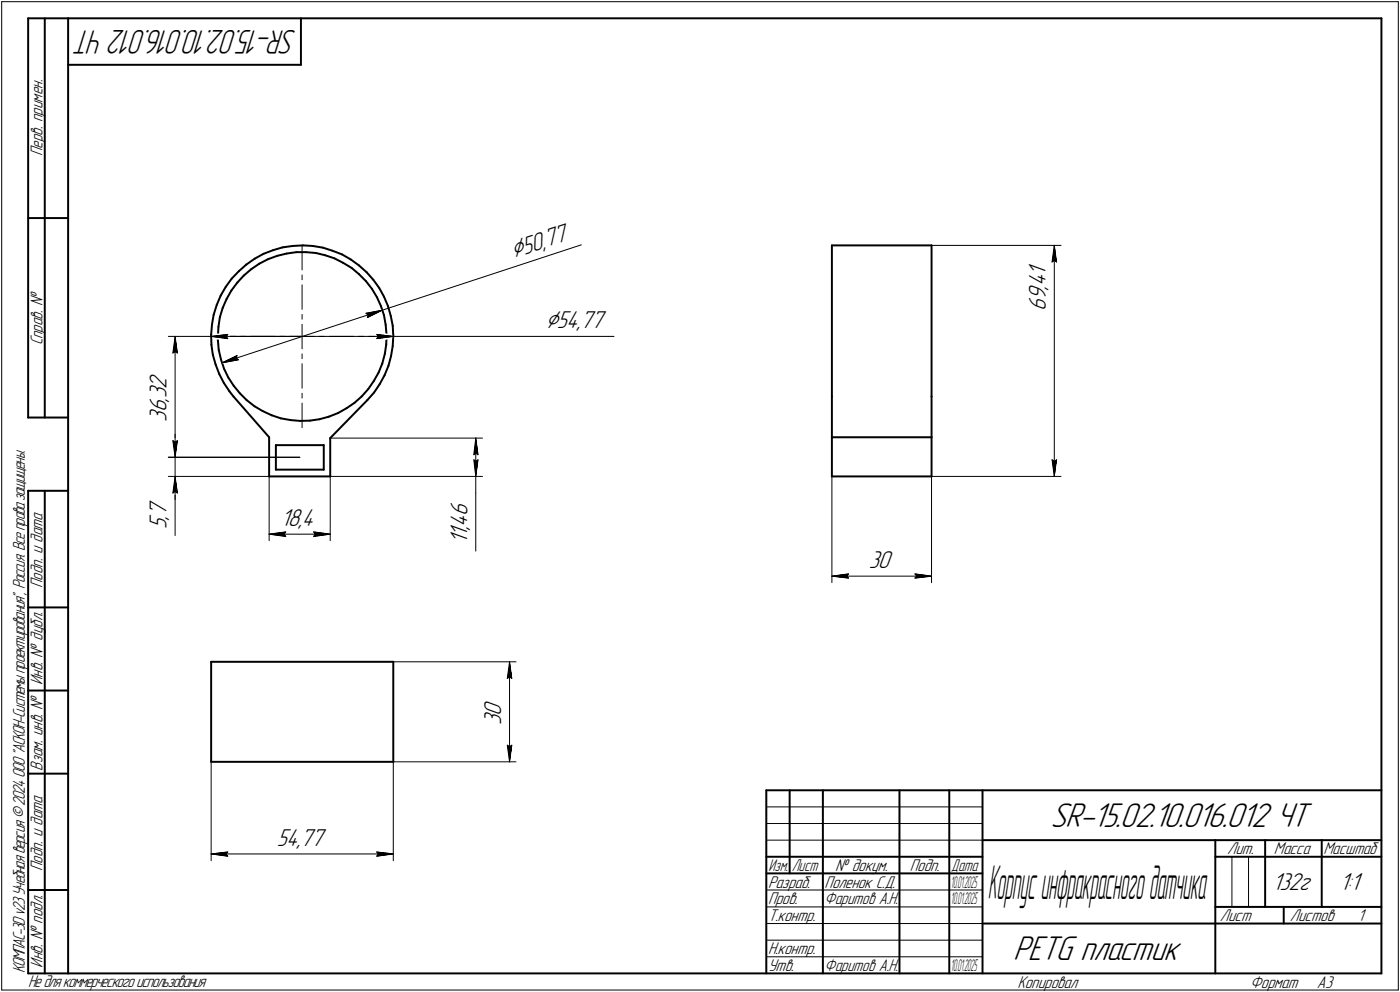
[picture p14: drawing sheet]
<svg xmlns="http://www.w3.org/2000/svg" width="421mm" height="298mm" viewBox="0 0 421 298" stroke-linecap="round" stroke-linejoin="round" font-family="sans-serif">
<defs><g id="words">
<g font-size="14.8">
<text x="297.1" y="270.1">К</text>
<text x="299.7" y="270.1">орпусинфракрасногодатчика</text>
</g>
<g font-size="10.9">
<text x="315.9" y="248.5">SR-15.02.10.016.012 ЧТ</text>
<text x="304.7" y="288.5">PETG пластик</text>
</g>
<text font-size="10.8" x="89.3" y="9" transform="rotate(-180 89.3 9)">SR-15.02.10.016.012 ЧТ</text>
<g font-size="8.5">
<text x="154.4" y="77.6" transform="rotate(-18 154.4 77.6)">Ç50,</text>
<text x="164.1" y="98.6">Ç54,77</text>
</g>
<g font-size="7.8">
<text x="164.4" y="74.4" transform="rotate(-18 164.4 74.4)">77</text>
<text x="314.5" y="82.8" transform="rotate(-90 314.5 82.8)">1</text>
<text x="314.5" y="87.1" transform="rotate(-90 314.5 87.1)">,</text>
<text x="314.5" y="86" transform="rotate(-90 314.5 86)">4</text>
<text x="314.5" y="93.4" transform="rotate(-90 314.5 93.4)">6</text>
<text x="314.5" y="90.2" transform="rotate(-90 314.5 90.2)">9</text>
<text x="50.1" y="119.7" transform="rotate(-90 50.1 119.7)">3</text>
<text x="50.1" y="116.9" transform="rotate(-90 50.1 116.9)">2</text>
<text x="50.1" y="123.9" transform="rotate(-90 50.1 123.9)">6</text>
<text x="50.1" y="120.7" transform="rotate(-90 50.1 120.7)">,</text>
<text x="50.1" y="126.7" transform="rotate(-90 50.1 126.7)">3</text>
<text x="50.1" y="155.1" transform="rotate(-90 50.1 155.1)">7</text>
<text x="140.6" y="155.1" transform="rotate(-90 140.6 155.1)">6</text>
<text x="50.1" y="159" transform="rotate(-90 50.1 159)">5</text>
<text x="50.1" y="156.2" transform="rotate(-90 50.1 156.2)">,</text>
<text x="84.5" y="158">18,4</text>
<text x="140.6" y="161.5" transform="rotate(-90 140.6 161.5)">1</text>
<text x="140.6" y="159.4" transform="rotate(-90 140.6 159.4)">,</text>
<text x="140.6" y="158.3" transform="rotate(-90 140.6 158.3)">4</text>
<text x="140.6" y="163.6" transform="rotate(-90 140.6 163.6)">1</text>
<text x="261.3" y="170.6">30</text>
<text x="150.7" y="215" transform="rotate(-90 150.7 215)">0</text>
<text x="150.7" y="217.8" transform="rotate(-90 150.7 217.8)">3</text>
<text x="83.3" y="254.1">54,77</text>
<text x="382.7" y="267.5">132г</text>
<text x="402.9" y="267.5">1:1</text>
</g>
<g font-size="5.4">
<text x="12.8" y="46.9" transform="rotate(-90 12.8 46.9)">Перв. примен.</text>
<text x="12.8" y="103.8" transform="rotate(-90 12.8 103.8)">Справ. !</text>
<text x="12.8" y="176.7" transform="rotate(-90 12.8 176.7)">Подп. и дата</text>
<text x="12.8" y="205.8" transform="rotate(-90 12.8 205.8)">Инв. ! дубл.</text>
<text x="12.8" y="231.6" transform="rotate(-90 12.8 231.6)">Взам. инв. !</text>
<text x="369.1" y="256.8">Лит.</text>
<text x="383.1" y="256.8">Масса</text>
<text x="398" y="256.8">Масштаб</text>
<text x="12.8" y="261.7" transform="rotate(-90 12.8 261.7)">Подп. и дата</text>
<text x="251.2" y="261.8">! докум.</text>
<text x="273.6" y="261.8">Подп.</text>
<text x="231" y="266.8">Разраб.</text>
<text x="248" y="266.8">Поленок С.Д.</text>
<text x="231" y="271.8">Пров.</text>
<text x="248" y="271.8">Фаритов А.Н.</text>
<text x="231" y="276.8">Т.контр.</text>
<text x="366.9" y="276.8">Лист</text>
<text x="387.9" y="276.8">Листов</text>
<text x="408.4" y="276.8">1</text>
<text x="231" y="286.8">Н.контр.</text>
<text x="7.5" y="292.5" transform="rotate(-90 7.5 292.5)">КОМПАС-3Dv23Учебнаяверсия©2024ООО&quot;АСКОН-Системыпроектирования&quot;, Россия. Всеправазащищены.</text>
<text x="12.8" y="290.8" transform="rotate(-90 12.8 290.8)">Инв. ! подл.</text>
<text x="231" y="291.8">Утв.</text>
<text x="248" y="291.8">Фаритов А.Н.</text>
<text x="8.5" y="296.7">Недлякоммерческогоиспользования</text>
<text x="306" y="296.8">Копировал</text>
<text x="376" y="296.8">Формат</text>
<text x="396" y="296.8">A3</text>
</g>
<g font-size="5.3">
<text x="231.1" y="261.8">Изм.</text>
<text x="238.1" y="261.8">Лист</text>
<text x="286.1" y="261.8">Дата</text>
</g>
<g font-size="5.1">
<text x="286" y="266.8">1</text>
<text x="286.7" y="266.8">0.01.2025</text>
<text x="286" y="271.8">1</text>
<text x="286.7" y="271.8">0.01.2025</text>
<text x="286" y="291.8">1</text>
<text x="286.7" y="291.8">0.01.2025</text>
</g>
</g></defs>
<g fill="none" stroke="#000" stroke-width=".59">
<path d="M8.5 5.5v120zM8.5 5.5h12zM13.5 5.5v120zM20.5 5.5v287zM20.5 5.5h395zM20.5 19.5h70zM90.5 5.5v14zM415.5 5.5v287zM8.5 65.5h12zM74.1 79.5l2.5-1.8zM76.6 77.7l2.6-1.4zM78 79.2l2.6-1.3z"/>
<path d="M79.2 76.3l2.9-1.1zM80.6 77.9l2.8-1zM82.1 75.2l2.9-.9zM83.4 76.9l2.8-.7zM85 74.3l3.1-.4zM86.2 76.2l3-.4zM88.1 73.9l3-.2zM89.2 75.8h2.8zM91.1 73.7l3 .2zM92 75.8l3 .2zM94.1 73.9l3 .5zM95 76l2.8 .7z"/>
<path d="M97.1 74.4l2.9 1zM97.8 76.7l2.8 .9zM100 75.4l2.9 1.1zM100.6 77.6l2.6 1.4zM102.9 76.5l2.6 1.5zM103.2 79l2.5 1.5zM105.5 78l2.4 1.8zM107.9 79.8l2.3 2zM250.2 73.7v45.4zM250.2 73.7h30zM280.2 73.7v45.4zM63.8 97.5l-.3 3.1z"/>
<path d="M64.3 94.6l-.5 2.9zM65.2 91.6l-.9 3zM65.7 98.2l-.2 2.9zM66.1 95.3l-.4 2.9zM66.4 88.8l-1.2 2.8zM67 92.5l-.9 2.8zM67.9 86.2l-1.5 2.6zM68.2 89.8l-1.2 2.7zM69.6 87.3l-1.4 2.5zM69.7 83.7l-1.8 2.5zM71.4 84.9l-1.8 2.4zM71.8 81.5l2.3-2z"/>
<path d="M71.8 81.5l-2.1 2.2zM73.3 82.8l-1.9 2.1zM73.3 82.8l2.3-1.9zM75.6 80.9l2.4-1.7zM105.7 80.5l2.2 1.9zM107.9 82.4l2.2 2.1zM110.1 84.5l1.7 2.3zM110.2 81.8l2.1 2.3zM111.8 86.8l1.6 2.5zM112.3 84.1l1.7 2.4zM113.4 89.3l1.2 2.6zM114 86.5l1.5 2.7z"/>
<path d="M114.6 91.9l.9 2.8zM115.5 89.2l1.2 2.7zM115.5 94.7l.5 2.9zM116 97.6l.2 3zM116.7 91.9l.8 3zM117.5 94.9l.6 3zM118.1 97.9l.2 3zM63.5 100.6l.1 3zM63.6 103.6l.4 3zM64 106.6l.9 3zM64.9 109.6l1.1 2.8zM65.5 102.3l.3 2.9z"/>
<path d="M65.5 101.1v1.2zM65.8 105.2l.7 2.8zM66 112.4l1.3 2.7zM66.5 108l.9 2.8zM67.3 115.1l1.7 2.5zM67.4 110.8l1.3 2.7zM68.7 113.5l1.6 2.4zM69 117.6l1.2 1.5zM70.2 119.1l10.7 12.3zM70.3 115.9l1.8 2.3zM72.1 118.2l2.1 2zM110.7 116.9l-1.9 2.2z"/>
<path d="M112.4 114.5l-1.7 2.4zM112.5 117.9l-2 2.3zM113.9 111.9l-1.5 2.6zM114.2 115.4l-1.7 2.5zM115 109.2l-1.1 2.7zM115.7 112.8l-1.5 2.6zM115.7 106.3l-.7 2.9zM116.2 103.5l-.5 2.8zM116.2 100.6v2.9zM116.8 109.9l-1.1 2.9zM117.6 107l-.8 2.9zM118.1 104l-.5 3z"/>
<path d="M118.3 100.9l-.2 3.1zM250.2 119.1v12.3zM280.2 119.1v12.3zM8.5 125.5h12zM74.2 120.2l2.3 1.9zM76.5 122.1l2.5 1.4zM79 123.5l2.7 1.3zM80.9 131.4v11.8zM81.7 124.8l2.8 .9zM83 133.8h14.4zM83 133.8v7.3zM84.5 125.7l2.9 .5z"/>
<path d="M87.4 126.2l2.9 .3zM90.3 126.5l2.9-.1zM93.2 126.4l2.9-.4zM96.1 126l2.8-.8zM97.4 133.8v7.3zM98.9 125.2l2.8-1.1zM99.3 131.7v11.5zM101.7 124.1l2.5-1.4zM104.2 122.7l2.4-1.6zM106.6 121.1l2.2-2zM110.5 120.2l-11.2 11.5zM250.2 131.4h30z"/>
<path d="M250.2 131.4v11.8zM280.2 131.4v11.8zM8.5 147.5v145zM8.5 147.5h12zM13.5 147.5v145zM80.9 143.2h18.4zM83 141.1h14.4zM250.2 143.2h30zM8.5 182.5h12zM63.5 198.9h54.8zM63.5 198.9v30zM118.3 198.9v30z"/>
<path d="M8.5 207.5h12zM8.5 232.5h12zM63.5 228.9h54.8zM230.5 237.5h185zM230.5 237.5v55zM237.5 237.5v25zM247.5 237.5v55zM270.5 237.5v55zM285.5 237.5v55zM295.5 237.5v55zM230.5 257.5h65zM295.5 252.5h120z"/>
<path d="M365.5 252.5v40zM365.5 257.5h15zM380.5 252.5v20zM380.5 257.5h35zM397.5 252.5v20zM8.5 267.5h12zM230.5 262.5h65zM295.5 277.5h70zM365.5 277.5h50zM365.5 272.5h50zM386.1 272.5v5zM8.5 292.5h12z"/>
<path d="M20.5 292.5h395z"/>
</g>
<g fill="none" stroke="#000" stroke-width=".3">
<path d="M.5 .5v297zM.5 .5h420zM420.5 .5v297zM90.8 73.7v7.4zM280.2 73.7h38.9zM316.4 78.7l.7-.5zM317.1 73.7l.7 5zM317.1 78.2l.7 .5zM317.1 73.7l-.7 5zM317.1 73.7v69.5zM90.8 82.6v1.5zM90.8 85.6v7.4z"/>
<path d="M90.8 94.5v1.4zM90.8 97.5v3.6zM110.1 94.1l.6 .6zM110.1 94.1l4.9-.9zM110.5 95.4l4.5-2.2zM110.7 94.7l-.2 .7zM115 93.2l59.8-19.6zM50.6 101.1h40.2zM52 106.1l.7-.4zM52.7 101.1l.6 5zM52.7 105.7l.6 .4zM52.7 101.1l-.7 5z"/>
<path d="M52.7 101.1v36.3zM63.5 101.1h7.4zM63.5 101.1l5-.6zM63.5 101.1l5 .7zM63.5 101.1h54.8zM66.7 109.1l4.6-2.3zM66.7 109.1l5-1zM66.7 109.1l48.3-15.9zM68 101.1l.5 .7zM68.5 100.5l-.5 .6zM71 107.6l.7 .5zM71.3 106.8l-.3 .8z"/>
<path d="M72.3 101.1h1.5zM75.4 101.1h7.3zM84.2 101.1h1.5zM87.2 101.1h3.6zM90.8 101.1h3.8zM90.8 118.2v1.4zM90.8 109.3v7.4zM90.8 106.3v1.5zM90.8 101.1v3.7zM96 101.1h1.5zM99.1 101.1h7.3zM107.9 101.1h1.5z"/>
<path d="M110.9 101.1h7.4zM113.3 101.8l5-.7zM113.3 100.5l.5 .6zM113.3 100.5l5 .6zM113.8 101.1l-.5 .7zM118.3 101.1h66.4zM50.6 137.4h39.6zM52 132.4l.7 5zM52 132.4l.7 .5zM52.7 132.9l.6-.5zM52.7 130.5v6.9zM52.7 137.4v5.8z"/>
<path d="M53.3 132.4l-.6 5zM90.8 121.2v7.3zM99.3 131.7h45.8zM142.5 138.2l.6 5zM142.5 138.2l.6 .5zM142.5 136.7l.6-.6zM143.1 138.7l.7-.5zM143.1 131.7l.7 5zM143.1 136.1l.7 .6zM143.1 131.7l-.6 5zM143.1 131.7v11.5zM143.8 138.2l-.7 5z"/>
<path d="M316.4 138.2l.7 5zM316.4 138.2l.7 .5zM317.1 138.7l.7-.5zM317.8 138.2l-.7 5zM50.6 143.2h30.3zM52 148.2l.7-.5zM52.7 143.2v5zM52.7 148.2v12.8zM52.7 143.2l-.7 5zM52.7 147.7l.6 .5zM52.7 143.2l.6 5zM52.7 143.2v6.9z"/>
<path d="M80.9 143.2v19.3zM85.9 159.9l-.5 .6zM94.3 159.9l.5 .6zM94.3 159.9l5 .6zM99.3 143.2v19.3zM99.3 143.2h45.8zM143.1 143.2v5zM143.1 148.2v17.4zM250.2 143.2v31.9zM280.2 143.2v31.9zM280.2 143.2h38.9zM80.9 160.5l5-.6z"/>
<path d="M80.9 160.5l5 .7zM80.9 160.5h18.4zM85.4 160.5l.5 .7zM94.3 161.2l5-.7zM94.8 160.5l-.5 .7zM250.2 173.1l5-.6zM250.2 173.1l5 .6zM250.2 173.1h30zM254.7 173.1l.5 .6zM255.2 172.5l-.5 .6zM275.2 173.7l5-.6zM275.2 172.5l.5 .6z"/>
<path d="M275.2 172.5l5 .6zM275.7 173.1l-.5 .6zM118.3 198.9h36.9zM153.2 198.9l.7 5zM153.2 198.9l-.6 5zM153.2 198.9v30zM152.6 203.9l.6-.5zM153.2 203.4l.7 .5zM63.5 228.9v29.8zM118.3 228.9h36.9zM118.3 228.9v29.8zM152.6 223.9l.6 5z"/>
<path d="M152.6 223.9l.6 .6zM153.2 224.5l.7-.6zM153.9 223.9l-.7 5zM63.5 256.6l5-.6zM63.5 256.6l5 .7zM63.5 256.6h54.8zM68 256.6l.5 .7zM68.5 256l-.5 .6zM113.3 257.3l5-.7zM113.3 256l.5 .6zM113.3 256l5 .6zM113.8 256.6l-.5 .7z"/>
<path d="M230.5 247.5h65zM230.5 252.5h65zM230.5 242.5h65zM370.5 257.5v15zM375.5 257.5v15zM230.5 267.5h65zM230.5 272.5h65zM230.5 277.5h65zM.5 297.5h420zM230.5 282.5h65zM230.5 287.5h65z"/>
</g>
<g fill="#fff" stroke="#fff" stroke-width=".3">
<path d="M71.5 106.3h.2zM71.3 106.3h.4zM71.1 106.4h.6zM71 106.5h.8zM70.8 106.6h1zM70.6 106.7h1.2zM70.4 106.8h1.4zM70.3 106.8h1.6zM70.1 106.9h1.8zM69.8 107h2.1zM69.7 107.1h2.3zM69.5 107.2h2.5zM69.3 107.3h2.7zM69.2 107.4h2.8zM69 107.4h3.1zM68.8 107.5h3.3zM68.7 107.6h3.4zM68.5 107.7h3.6zM68.2 107.8h3.9zM68.2 107.9h4zM68.1 107.9h4.1zM68 108h4.3zM67.9 108.1h4.4zM67.7 108.2h4.6zM67.6 108.3h4.8zM67.6 108.4h4.8zM67.5 108.5h4.9zM67.4 108.5h4.6zM67.2 108.6h4.3zM67.1 108.7h3.9zM67.1 108.8h3.4zM67 108.9h3.1zM66.9 109h2.7zM66.7 109.1h2.5z"/>
<path d="M112.6 93.1h1.4zM112.2 93.2h2.8zM111.7 93.3h3.2zM111.3 93.4h3.5zM110.8 93.5h3.9zM110.3 93.6h4.3zM109.9 93.6h4.7zM109.4 93.7h5.1zM109.5 93.8h4.9zM109.5 93.9h4.7zM109.6 94h4.5zM109.6 94.1h4.4zM109.6 94.1h4.4zM109.6 94.2h4.3zM109.6 94.3h4.2zM109.6 94.4h4.1zM109.7 94.5h3.8zM109.7 94.6h3.7zM109.7 94.7h3.5zM109.8 94.7h3.2zM109.8 94.8h3.1zM109.8 94.9h2.9zM109.9 95h2.6zM109.9 95.1h2.5zM109.9 95.2h2.3zM110 95.2h2zM110 95.3h1.8zM110 95.4h1.6zM110 95.5h1.4zM110.1 95.6h1.2zM110.1 95.7h1zM110.1 95.8h.8zM110.2 95.8h.5zM110.2 95.9h.4zM110.2 96h.2z"/>
<path d="M170.1 66.5h.3zM169.8 66.5h.6zM169.6 66.6h.8zM169.3 66.7h1.2zM169.1 66.8h1.4zM168.8 66.9h1.7zM168.6 67h2zM168.3 67.1h2.3zM168.1 67.1h2.5zM167.8 67.2h2.9zM167.6 67.3h3.1zM167.3 67.4h3.4zM167 67.5h3.8zM166.8 67.6h4zM166.5 67.6h4.3zM166.3 67.7h4.6zM166 67.8h4.9zM165.8 67.9h5.1zM165.5 68h5.4zM165.3 68.1h5.6zM165 68.2h5.9zM164.8 68.2h6.2zM164.5 68.3h6.5zM164.3 68.4h6.7zM164 68.5h7.1zM163.7 68.6h7.4zM163.5 68.7h7.6zM163.2 68.7h8zM163 68.8h8.2zM162.7 68.9h8.5zM162.5 69h8.8zM162.2 69.1h9.1zM162 69.2h9.3zM161.7 69.3h9.7zM161.4 69.3h10zM161.1 69.4h10.3zM160.9 69.5h10.5zM160.6 69.6h10.8zM160.4 69.7h11zM160.1 69.8h11.4zM159.9 69.8h11.6zM159.6 69.9h11.9zM159.3 70h12.3zM159.1 70.1h12.5zM158.8 70.2h12.8zM158.6 70.3h13.1zM158.3 70.4h13.4zM158.1 70.4h13.6zM157.8 70.5h14zM157.6 70.6h14.2zM157.3 70.7h14.5zM157.1 70.8h14.8zM156.8 70.9h15.1zM156.5 71h15.4zM156.3 71h15.7zM156 71.1h16zM155.8 71.2h16.2zM155.5 71.3h16.5zM155.3 71.4h16.7zM155 71.5h17zM154.8 71.5h17.3zM154.5 71.6h17.6zM154.3 71.7h17.8zM154 71.8h18.2zM153.8 71.9h18.4zM153.5 72h18.7zM153.2 72.1h19.1zM153 72.1h19.3zM152.7 72.2h19.6zM152.7 72.3h19.7zM152.7 72.4h19.7zM152.7 72.5h19.7zM152.8 72.6h19.7zM152.8 72.6h19.7zM152.8 72.7h19.7zM152.9 72.8h19.7zM152.9 72.9h19.7zM152.9 73h19.7zM153 73.1h19.6zM153 73.2h19.6zM153 73.2h19.6zM153.1 73.3h19.5zM153.1 73.4h19.3zM153.1 73.5h19zM153.2 73.6h18.7zM153.2 73.7h18.4zM153.2 73.7h18.2zM153.2 73.8h17.9zM153.2 73.9h17.7zM153.2 74h17.4zM153.3 74.1h17zM153.3 74.2h16.8zM153.3 74.3h16.5zM153.4 74.3h16.2zM153.4 74.4h15.9zM153.4 74.5h15.6zM153.5 74.6h15.2zM153.5 74.7h15zM153.5 74.8h14.7zM153.6 74.8h14.4zM153.6 74.9h14.1zM153.6 75h13.9zM153.7 75.1h13.5zM153.7 75.2h13.3zM153.7 75.3h13zM153.8 75.4h12.7zM153.8 75.4h12.4zM153.8 75.5h12.1zM153.8 75.6h11.9zM153.8 75.7h11.6zM153.8 75.8h11.3zM153.9 75.9h10.9zM153.9 75.9h10.7zM153.9 76h10.4zM154 76.1h10.1zM154 76.2h9.8zM154 76.3h9.6zM154.1 76.4h9.2zM154.1 76.5h9zM154.1 76.5h8.7zM154.2 76.6h8.4zM154.2 76.7h8.1zM154.2 76.8h7.8zM154.3 76.9h7.4zM154.3 77h7.2zM154.3 77h6.9zM154.3 77.1h6.7zM154.3 77.2h6.4zM154.3 77.3h6.1zM154.4 77.4h5.8zM154.4 77.5h5.5zM154.4 77.6h5.3zM154.5 77.6h4.9zM154.5 77.7h4.7zM154.5 77.8h4.4zM154.6 77.9h4.1zM154.6 78h3.7zM154.6 78.1h3.5zM154.7 78.1h3.1zM154.7 78.2h2.9zM154.7 78.3h2.6zM154.8 78.4h2.3zM154.8 78.5h2zM154.8 78.6h1.7zM154.9 78.7h1.4zM154.9 78.7h1.1zM154.9 78.8h.9zM154.9 78.9h.6zM154.9 79h.4z"/>
<path d="M68.4 100h.6zM67.8 100.1h1.2zM67.1 100.2h1.9zM66.5 100.2h2.5zM66 100.3h3zM65.3 100.4h3.7zM65.1 100.5h3.9zM64.9 100.6h4.1zM64.7 100.7h4.3zM64.4 100.8h4.6zM64.2 100.8h4.8zM64 100.9h5zM63.8 101h5.2zM63.5 101.1h5.5zM63.8 101.2h5.2zM63.9 101.3h5.1zM64.1 101.3h4.9zM64.3 101.4h4.7zM64.5 101.5h4.5zM64.7 101.6h4.3zM64.9 101.7h4.1zM65.1 101.8h3.9zM65.3 101.9h3.7zM66 101.9h3zM66.5 102h2.5zM67.1 102.1h1.9zM67.8 102.2h1.2zM68.4 102.3h.6z"/>
<path d="M112.8 100h.7zM112.8 100.1h1.2zM112.8 100.2h1.8zM112.8 100.2h2.5zM112.8 100.3h3.1zM112.8 100.4h3.7zM112.8 100.5h4zM112.8 100.6h4.2zM112.8 100.7h4.4zM112.8 100.8h4.6zM112.8 100.8h4.9zM112.8 100.9h5.1zM112.8 101h5.3zM112.8 101.1h5.5zM112.8 101.2h5.3zM112.8 101.3h5.1zM112.8 101.3h4.9zM112.8 101.4h4.7zM112.8 101.5h4.5zM112.8 101.6h4.3zM112.8 101.7h4.1zM112.8 101.8h4zM112.8 101.9h3.7zM112.8 101.9h3.1zM112.8 102h2.5zM112.8 102.1h1.8zM112.8 102.2h1.2zM112.8 102.3h.7z"/>
<path d="M164.1 92.9h18.6zM164.1 93h18.6zM164.1 93h18.6zM164.1 93.1h18.6zM164.1 93.2h18.6zM164.1 93.3h18.6zM164.1 93.4h18.6zM164.1 93.5h18.6zM164.1 93.6h18.6zM164.1 93.6h18.6zM164.1 93.7h18.6zM164.1 93.8h18.6zM164.1 93.9h18.6zM164.1 94h18.6zM164.1 94.1h18.6zM164.1 94.1h18.6zM164.1 94.2h18.6zM164.1 94.3h18.6zM164.1 94.4h18.6zM164.1 94.5h18.6zM164.1 94.6h18.6zM164.1 94.7h18.6zM164.1 94.7h18.6zM164.1 94.8h18.6zM164.1 94.9h18.6zM164.1 95h18.6zM164.1 95.1h18.6zM164.1 95.2h18.6zM164.1 95.2h18.6zM164.1 95.3h18.6zM164.1 95.4h18.6zM164.1 95.5h18.6zM164.1 95.6h18.6zM164.1 95.7h18.6zM164.1 95.8h18.6zM164.1 95.8h18.6zM164.1 95.9h18.6zM164.1 96h18.6zM164.1 96.1h18.6zM164.1 96.2h18.6zM164.1 96.3h18.6zM164.1 96.4h18.6zM164.1 96.4h18.6zM164.1 96.5h18.6zM164.1 96.6h18.6zM164.1 96.7h18.6zM164.1 96.8h18.6zM164.1 96.9h18.6zM164.1 96.9h18.6zM164.1 97h18.6zM164.1 97.1h18.6zM164.1 97.2h18.6zM164.1 97.3h18.6zM164.1 97.4h18.6zM164.1 97.5h18.6zM164.1 97.5h18.6zM164.1 97.6h18.6zM164.1 97.7h18.6zM164.1 97.8h18.6zM164.1 97.9h18.6zM164.1 98h18.6zM164.1 98h18.6zM164.1 98.1h18.6zM164.1 98.2h18.6zM164.1 98.3h18.6zM164.1 98.4h18.6zM164.1 98.5h18.6zM164.1 98.6h18.6zM164.1 98.6h18.6zM164.1 98.7h18.6zM164.1 98.8h18.6zM164.1 98.9h18.6zM164.1 99h18.6zM164.1 99.1h18.6zM164.1 99.1h18.6zM164.1 99.2h18.6zM164.1 99.3h18.6zM164.1 99.4h18.6zM164.1 99.5h18.6zM164.1 99.6h18.6zM164.1 99.7h18.6zM164.1 99.7h18.6zM164.1 99.8h18.6zM164.1 99.9h18.6zM164.1 100h18.6zM164.1 100.1h18.6z"/>
<path d="M84.5 152.4h11.3zM84.5 152.5h11.3zM84.5 152.6h11.3zM84.5 152.7h11.3zM84.5 152.7h11.3zM84.5 152.8h11.3zM84.5 152.9h11.3zM84.5 153h11.3zM84.5 153.1h11.3zM84.5 153.2h11.3zM84.5 153.2h11.3zM84.5 153.3h11.3zM84.5 153.4h11.3zM84.5 153.5h11.3zM84.5 153.6h11.3zM84.5 153.7h11.3zM84.5 153.8h11.3zM84.5 153.8h11.3zM84.5 153.9h11.3zM84.5 154h11.3zM84.5 154.1h11.3zM84.5 154.2h11.3zM84.5 154.3h11.3zM84.5 154.3h11.3zM84.5 154.4h11.3zM84.5 154.5h11.3zM84.5 154.6h11.3zM84.5 154.7h11.3zM84.5 154.8h11.3zM84.5 154.9h11.3zM84.5 154.9h11.3zM84.5 155h11.3zM84.5 155.1h11.3zM84.5 155.2h11.3zM84.5 155.3h11.3zM84.5 155.4h11.3zM84.5 155.4h11.3zM84.5 155.5h11.3zM84.5 155.6h11.3zM84.5 155.7h11.3zM84.5 155.8h11.3zM84.5 155.9h11.3zM84.5 156h11.3zM84.5 156h11.3zM84.5 156.1h11.3zM84.5 156.2h11.3zM84.5 156.3h11.3zM84.5 156.4h11.3zM84.5 156.5h11.3zM84.5 156.5h11.3zM84.5 156.6h11.3zM84.5 156.7h11.3zM84.5 156.8h11.3zM84.5 156.9h11.3zM84.5 157h11.3zM84.5 157.1h11.3zM84.5 157.1h11.3zM84.5 157.2h11.3zM84.5 157.3h11.3zM84.5 157.4h11.3zM84.5 157.5h11.3zM84.5 157.6h11.3zM84.5 157.6h11.3zM84.5 157.7h11.3zM84.5 157.8h11.3zM84.5 157.9h11.3zM84.5 158h11.3zM84.5 158.1h11.3zM84.5 158.2h11.3zM84.5 158.2h11.3zM84.5 158.3h11.3zM84.5 158.4h11.3zM84.5 158.5h11.3zM84.5 158.6h11.3zM84.5 158.7h11.3zM84.5 158.7h11.3zM84.5 158.8h11.3zM84.5 158.9h11.3zM84.5 159h11.3zM84.5 159.1h11.3zM84.5 159.2h11.3zM84.5 159.3h11.3zM84.5 159.3h11.3zM84.5 159.4h11.3z"/>
<path d="M93.8 159.3h.7zM93.8 159.4h1.3zM93.8 159.5h1.9zM93.8 159.6h2.6zM93.8 159.7h3.1zM93.8 159.8h3.7zM93.8 159.9h4zM93.8 159.9h4.2zM93.8 160h4.3zM93.8 160.1h4.6zM93.8 160.2h4.8zM93.8 160.3h4.9zM93.8 160.4h5.2zM93.8 160.4h5.3zM93.8 160.5h5.5zM93.8 160.6h5.3zM93.8 160.7h5.2zM93.8 160.8h4.9zM93.8 160.9h4.8zM93.8 161h4.6zM93.8 161h4.3zM93.8 161.1h4.2zM93.8 161.2h4zM93.8 161.3h3.7zM93.8 161.4h3.1zM93.8 161.5h2.3zM93.8 161.5h1.5zM93.8 161.6h.8z"/>
<path d="M85.9 159.3h.5zM85.3 159.4h1.1zM84.6 159.5h1.8zM84 159.6h2.4zM83.4 159.7h3zM82.7 159.8h3.7zM82.5 159.9h3.9zM82.4 159.9h4zM82.1 160h4.3zM82 160.1h4.4zM81.8 160.2h4.6zM81.5 160.3h4.9zM81.4 160.4h5zM81.2 160.4h5.2zM80.9 160.5h5.5zM81.2 160.6h5.2zM81.4 160.7h5zM81.5 160.8h4.9zM81.8 160.9h4.6zM82 161h4.4zM82.1 161h4.3zM82.4 161.1h4zM82.5 161.2h3.9zM82.7 161.3h3.7zM83.5 161.4h2.9zM84.2 161.5h2.2zM85 161.5h1.4zM85.8 161.6h.6z"/>
<path d="M135 150.1h7.2zM135 150.2h7.2zM135 150.3h7.2zM135 150.4h7.2zM135 150.5h7.2zM135 150.5h7.2zM135 150.6h7.2zM135 150.7h7.2zM135 150.8h7.2zM135 150.9h7.2zM135 151h7.2zM135 151h7.2zM135 151.1h7.2zM135 151.2h7.2zM135 151.3h7.2zM135 151.4h7.2zM135 151.5h7.2zM135 151.6h7.2zM135 151.6h7.2zM135 151.7h7.2zM135 151.8h7.2zM135 151.9h7.2zM135 152h7.2zM135 152.1h7.2zM135 152.1h7.2zM135 152.2h7.2zM135 152.3h7.2zM135 152.4h7.2zM135 152.5h7.2zM135 152.6h7.2zM135 152.7h7.2zM135 152.7h7.2zM135 152.8h7.2zM135 152.9h7.2zM135 153h7.2zM135 153.1h7.2zM135 153.2h7.2zM135 153.2h7.2zM135 153.3h7.2zM135 153.4h7.2zM135 153.5h7.2zM135 153.6h7.2zM135 153.7h7.2zM135 153.8h7.2zM135 153.8h7.2zM135 153.9h7.2zM135 154h7.2zM135 154.1h7.2zM135 154.2h7.2zM135 154.3h7.2zM135 154.3h7.2zM135 154.4h7.2zM135 154.5h7.2zM135 154.6h7.2zM135 154.7h7.2zM135 154.8h7.2zM135 154.9h7.2zM135 154.9h7.2zM135 155h7.2zM135 155.1h7.2zM135 155.2h7.2zM135 155.3h7.2zM135 155.4h7.2zM135 155.4h7.2zM135 155.5h7.2zM135 155.6h7.2zM135 155.7h7.2zM135 155.8h7.2zM135 155.9h7.2zM135 156h7.2zM135 156h7.2zM135 156.1h7.2zM135 156.2h7.2zM135 156.3h7.2zM135 156.4h7.2zM135 156.5h7.2zM135 156.5h7.2zM135 156.6h7.2zM135 156.7h7.2zM135 156.8h7.2zM135 156.9h7.2zM135 157h7.2zM135 157.1h7.2zM135 157.1h7.2zM135 157.2h7.2zM135 157.3h7.2zM135 157.4h7.2zM135 157.5h7.2zM135 157.6h7.2zM135 157.6h7.2zM135 157.7h7.2zM135 157.8h7.2zM135 157.9h7.2zM135 158h7.2zM135 158.1h7.2zM135 158.2h7.2zM135 158.2h7.2zM135 158.3h7.2zM135 158.4h7.2zM135 158.5h7.2zM135 158.6h7.2zM135 158.7h7.2zM135 158.7h7.2zM135 158.8h7.2zM135 158.9h7.2zM135 159h7.2zM135 159.1h7.2zM135 159.2h7.2zM135 159.3h7.2zM135 159.3h7.2zM135 159.4h7.2zM135 159.5h7.2zM135 159.6h7.2zM135 159.7h7.2zM135 159.8h7.2zM135 159.9h7.2zM135 159.9h7.2zM135 160h7.2zM135 160.1h7.2zM135 160.2h7.2zM135 160.3h7.2zM135 160.4h7.2zM135 160.4h7.2zM135 160.5h7.2zM135 160.6h7.2zM135 160.7h7.2zM135 160.8h7.2zM135 160.9h7.2zM135 161h7.2zM135 161h7.2zM135 161.1h7.2zM135 161.2h7.2zM135 161.3h7.2zM135 161.4h7.2zM135 161.5h7.2zM135 161.5h7.2zM135 161.6h7.2zM135 161.7h7.2zM135 161.8h7.2zM135 161.9h7.2zM135 162h7.2zM135 162.1h7.2zM135 162.1h7.2zM135 162.2h7.2zM135 162.3h7.2zM135 162.4h7.2zM135 162.5h7.2zM135 162.6h7.2zM135 162.6h7.2zM135 162.7h7.2zM135 162.8h7.2zM135 162.9h7.2zM135 163h7.2zM135 163.1h7.2zM135 163.2h7.2zM135 163.2h7.2zM135 163.3h7.2zM135 163.4h7.2zM135 163.5h7.2z"/>
<path d="M141.9 137.7h2.5zM142 137.8h2.4zM142 137.8h2.4zM142 137.9h2.4zM142 138h2.4zM142 138.1h2.4zM142 138.2h2.4zM142 138.3h2.4zM142.1 138.3h2.2zM142.1 138.4h2.2zM142.1 138.5h2.2zM142.1 138.6h2.2zM142.1 138.7h2.2zM142.1 138.8h2.2zM142.1 138.9h2.2zM142.2 138.9h2zM142.2 139h2zM142.2 139.1h2zM142.2 139.2h2zM142.2 139.3h2zM142.2 139.4h2zM142.2 139.4h2zM142.2 139.5h1.9zM142.2 139.6h1.9zM142.2 139.7h1.9zM142.2 139.8h1.9zM142.2 139.9h1.9zM142.2 140h1.9zM142.2 140h1.9zM142.2 140.1h1.9zM142.3 140.2h1.7zM142.3 140.3h1.7zM142.3 140.4h1.7zM142.3 140.5h1.7zM142.3 140.5h1.7zM142.3 140.6h1.7zM142.3 140.7h1.7zM142.4 140.8h1.5zM142.4 140.9h1.5zM142.4 141h1.5zM142.4 141.1h1.5zM142.4 141.1h1.5zM142.4 141.2h1.5zM142.4 141.3h1.5zM142.4 141.4h1.4zM142.5 141.5h1.3zM142.5 141.6h1.3zM142.6 141.6h1.2zM142.6 141.7h1.2zM142.6 141.8h1.1zM142.7 141.9h1zM142.7 142h.9zM142.7 142.1h.9zM142.7 142.2h.9zM142.7 142.2h.8zM142.8 142.3h.7zM142.8 142.4h.6zM142.8 142.5h.6zM142.9 142.6h.4zM142.9 142.7h.4zM143 142.7h.3zM143 142.8h.3zM143 142.9h.3z"/>
<path d="M143 131.9h.3zM143 132h.3zM143 132.1h.3zM142.9 132.2h.4zM142.9 132.2h.4zM142.8 132.3h.6zM142.8 132.4h.6zM142.8 132.5h.7zM142.7 132.6h.8zM142.7 132.7h.9zM142.7 132.8h.9zM142.7 132.8h.9zM142.7 132.9h1zM142.6 133h1.1zM142.6 133.1h1.2zM142.6 133.2h1.2zM142.5 133.3h1.3zM142.5 133.3h1.3zM142.4 133.4h1.4zM142.4 133.5h1.5zM142.4 133.6h1.5zM142.4 133.7h1.5zM142.4 133.8h1.5zM142.4 133.9h1.5zM142.4 133.9h1.5zM142.4 134h1.5zM142.3 134.1h1.7zM142.3 134.2h1.7zM142.3 134.3h1.7zM142.3 134.4h1.7zM142.3 134.5h1.7zM142.3 134.5h1.7zM142.3 134.6h1.7zM142.2 134.7h1.9zM142.2 134.8h1.9zM142.2 134.9h1.9zM142.2 135h1.9zM142.2 135h1.9zM142.2 135.1h1.9zM142.2 135.2h1.9zM142.2 135.3h1.9zM142.2 135.4h2zM142.2 135.5h2zM142.2 135.6h2zM142.2 135.6h2zM142.2 135.7h2zM142.2 135.8h2zM142.2 135.9h2zM142.1 136h2.2zM142.1 136.1h2.2zM142.1 136.1h2.2zM142.1 136.2h2.2zM142.1 136.3h2.2zM142.1 136.4h2.2zM142.1 136.5h2.2zM142 136.6h2.4zM142 136.7h2.4zM142 136.7h2.4zM142 136.8h2.4zM142 136.9h2.4zM142 137h2.4zM142 137.1h2.4z"/>
<path d="M44.5 111.9h7.1zM44.5 112h7.1zM44.5 112.1h7.1zM44.5 112.2h7.1zM44.5 112.3h7.1zM44.5 112.4h7.1zM44.5 112.4h7.1zM44.5 112.5h7.1zM44.5 112.6h7.1zM44.5 112.7h7.1zM44.5 112.8h7.1zM44.5 112.9h7.1zM44.5 112.9h7.1zM44.5 113h7.1zM44.5 113.1h7.1zM44.5 113.2h7.1zM44.5 113.3h7.1zM44.5 113.4h7.1zM44.5 113.5h7.1zM44.5 113.5h7.1zM44.5 113.6h7.1zM44.5 113.7h7.1zM44.5 113.8h7.1zM44.5 113.9h7.1zM44.5 114h7.1zM44.5 114h7.1zM44.5 114.1h7.1zM44.5 114.2h7.1zM44.5 114.3h7.1zM44.5 114.4h7.1zM44.5 114.5h7.1zM44.5 114.6h7.1zM44.5 114.6h7.1zM44.5 114.7h7.1zM44.5 114.8h7.1zM44.5 114.9h7.1zM44.5 115h7.1zM44.5 115.1h7.1zM44.5 115.1h7.1zM44.5 115.2h7.1zM44.5 115.3h7.1zM44.5 115.4h7.1zM44.5 115.5h7.1zM44.5 115.6h7.1zM44.5 115.7h7.1zM44.5 115.7h7.1zM44.5 115.8h7.1zM44.5 115.9h7.1zM44.5 116h7.1zM44.5 116.1h7.1zM44.5 116.2h7.1zM44.5 116.2h7.1zM44.5 116.3h7.1zM44.5 116.4h7.1zM44.5 116.5h7.1zM44.5 116.6h7.1zM44.5 116.7h7.1zM44.5 116.8h7.1zM44.5 116.8h7.1zM44.5 116.9h7.1zM44.5 117h7.1zM44.5 117.1h7.1zM44.5 117.2h7.1zM44.5 117.3h7.1zM44.5 117.3h7.1zM44.5 117.4h7.1zM44.5 117.5h7.1zM44.5 117.6h7.1zM44.5 117.7h7.1zM44.5 117.8h7.1zM44.5 117.9h7.1zM44.5 117.9h7.1zM44.5 118h7.1zM44.5 118.1h7.1zM44.5 118.2h7.1zM44.5 118.3h7.1zM44.5 118.4h7.1zM44.5 118.4h7.1zM44.5 118.5h7.1zM44.5 118.6h7.1zM44.5 118.7h7.1zM44.5 118.8h7.1zM44.5 118.9h7.1zM44.5 119h7.1zM44.5 119h7.1zM44.5 119.1h7.1zM44.5 119.2h7.1zM44.5 119.3h7.1zM44.5 119.4h7.1zM44.5 119.5h7.1zM44.5 119.5h7.1zM44.5 119.6h7.1zM44.5 119.7h7.1zM44.5 119.8h7.1zM44.5 119.9h7.1zM44.5 120h7.1zM44.5 120.1h7.1zM44.5 120.1h7.1zM44.5 120.2h7.1zM44.5 120.3h7.1zM44.5 120.4h7.1zM44.5 120.5h7.1zM44.5 120.6h7.1zM44.5 120.6h7.1zM44.5 120.7h7.1zM44.5 120.8h7.1zM44.5 120.9h7.1zM44.5 121h7.1zM44.5 121.1h7.1zM44.5 121.2h7.1zM44.5 121.2h7.1zM44.5 121.3h7.1zM44.5 121.4h7.1zM44.5 121.5h7.1zM44.5 121.6h7.1zM44.5 121.7h7.1zM44.5 121.8h7.1zM44.5 121.8h7.1zM44.5 121.9h7.1zM44.5 122h7.1zM44.5 122.1h7.1zM44.5 122.2h7.1zM44.5 122.3h7.1zM44.5 122.3h7.1zM44.5 122.4h7.1zM44.5 122.5h7.1zM44.5 122.6h7.1zM44.5 122.7h7.1zM44.5 122.8h7.1zM44.5 122.9h7.1zM44.5 122.9h7.1zM44.5 123h7.1zM44.5 123.1h7.1zM44.5 123.2h7.1zM44.5 123.3h7.1zM44.5 123.4h7.1zM44.5 123.4h7.1zM44.5 123.5h7.1zM44.5 123.6h7.1zM44.5 123.7h7.1zM44.5 123.8h7.1zM44.5 123.9h7.1zM44.5 124h7.1zM44.5 124h7.1zM44.5 124.1h7.1zM44.5 124.2h7.1zM44.5 124.3h7.1zM44.5 124.4h7.1zM44.5 124.5h7.1zM44.5 124.5h7.1zM44.5 124.6h7.1zM44.5 124.7h7.1zM44.5 124.8h7.1zM44.5 124.9h7.1zM44.5 125h7.1zM44.5 125.1h7.1zM44.5 125.1h7.1zM44.5 125.2h7.1zM44.5 125.3h7.1zM44.5 125.4h7.1zM44.5 125.5h7.1zM44.5 125.6h7.1zM44.5 125.6h7.1zM44.5 125.7h7.1zM44.5 125.8h7.1zM44.5 125.9h7.1zM44.5 126h7.1zM44.5 126.1h7.1zM44.5 126.2h7.1zM44.5 126.2h7.1zM44.5 126.3h7.1zM44.5 126.4h7.1zM44.5 126.5h7.1zM44.5 126.6h7.1z"/>
<path d="M51.4 131.9h2.4zM51.5 132h2.3zM51.5 132.1h2.3zM51.5 132.2h2.3zM51.5 132.2h2.3zM51.5 132.3h2.3zM51.5 132.4h2.3zM51.5 132.5h2.3zM51.6 132.6h2.2zM51.6 132.7h2.2zM51.6 132.8h2.2zM51.6 132.8h2.2zM51.6 132.9h2.2zM51.6 133h2.2zM51.6 133.1h2.2zM51.6 133.2h2.2zM51.6 133.3h2.2zM51.6 133.3h2.2zM51.6 133.4h2.1zM51.6 133.5h2.1zM51.6 133.6h2.1zM51.6 133.7h2.1zM51.6 133.8h2.1zM51.7 133.9h2zM51.7 133.9h2zM51.7 134h2zM51.7 134.1h2zM51.7 134.2h1.9zM51.7 134.3h1.9zM51.7 134.4h1.9zM51.8 134.5h1.8zM51.8 134.5h1.8zM51.8 134.6h1.8zM51.8 134.7h1.8zM51.8 134.8h1.8zM51.8 134.9h1.8zM51.8 135h1.7zM51.9 135h1.6zM51.9 135.1h1.6zM51.9 135.2h1.6zM51.9 135.3h1.6zM51.9 135.4h1.6zM51.9 135.5h1.6zM51.9 135.6h1.6zM51.9 135.6h1.5zM52 135.7h1.4zM52 135.8h1.4zM52.1 135.9h1.2zM52.1 136h1.2zM52.2 136.1h1.1zM52.2 136.1h1.1zM52.2 136.2h1zM52.2 136.3h1zM52.2 136.4h1zM52.3 136.5h.8zM52.3 136.6h.8zM52.4 136.7h.6zM52.4 136.7h.6zM52.4 136.8h.5zM52.5 136.9h.4zM52.5 137h.4zM52.6 137.1h.2zM52.6 137.2h.2z"/>
<path d="M52.6 101.3h.2zM52.6 101.4h.2zM52.5 101.5h.4zM52.5 101.6h.4zM52.4 101.7h.5zM52.4 101.8h.6zM52.4 101.9h.6zM52.3 101.9h.8zM52.3 102h.8zM52.2 102.1h1zM52.2 102.2h1zM52.2 102.3h1zM52.2 102.4h1.1zM52.2 102.4h1.1zM52.1 102.5h1.2zM52.1 102.6h1.2zM52 102.7h1.4zM52 102.8h1.4zM51.9 102.9h1.5zM51.9 103h1.6zM51.9 103h1.6zM51.9 103.1h1.6zM51.9 103.2h1.6zM51.9 103.3h1.6zM51.9 103.4h1.6zM51.9 103.5h1.6zM51.8 103.5h1.7zM51.8 103.6h1.8zM51.8 103.7h1.8zM51.8 103.8h1.8zM51.8 103.9h1.8zM51.8 104h1.8zM51.8 104.1h1.8zM51.7 104.1h1.9zM51.7 104.2h1.9zM51.7 104.3h1.9zM51.7 104.4h2zM51.7 104.5h2zM51.7 104.6h2zM51.7 104.6h2zM51.6 104.7h2.1zM51.6 104.8h2.1zM51.6 104.9h2.1zM51.6 105h2.1zM51.6 105.1h2.1zM51.6 105.2h2.2zM51.6 105.2h2.2zM51.6 105.3h2.2zM51.6 105.4h2.2zM51.6 105.5h2.2zM51.6 105.6h2.2zM51.6 105.7h2.2zM51.6 105.7h2.2zM51.6 105.8h2.2zM51.6 105.9h2.2zM51.5 106h2.3zM51.5 106.1h2.3zM51.5 106.2h2.3zM51.5 106.3h2.3zM51.5 106.3h2.3zM51.5 106.4h2.3zM51.5 106.5h2.3z"/>
<path d="M44.5 150.1h7.1zM44.5 150.2h7.1zM44.5 150.3h7.1zM44.5 150.4h7.1zM44.5 150.5h7.1zM44.5 150.5h7.1zM44.5 150.6h7.1zM44.5 150.7h7.1zM44.5 150.8h7.1zM44.5 150.9h7.1zM44.5 151h7.1zM44.5 151h7.1zM44.5 151.1h7.1zM44.5 151.2h7.1zM44.5 151.3h7.1zM44.5 151.4h7.1zM44.5 151.5h7.1zM44.5 151.6h7.1zM44.5 151.6h7.1zM44.5 151.7h7.1zM44.5 151.8h7.1zM44.5 151.9h7.1zM44.5 152h7.1zM44.5 152.1h7.1zM44.5 152.1h7.1zM44.5 152.2h7.1zM44.5 152.3h7.1zM44.5 152.4h7.1zM44.5 152.5h7.1zM44.5 152.6h7.1zM44.5 152.7h7.1zM44.5 152.7h7.1zM44.5 152.8h7.1zM44.5 152.9h7.1zM44.5 153h7.1zM44.5 153.1h7.1zM44.5 153.2h7.1zM44.5 153.2h7.1zM44.5 153.3h7.1zM44.5 153.4h7.1zM44.5 153.5h7.1zM44.5 153.6h7.1zM44.5 153.7h7.1zM44.5 153.8h7.1zM44.5 153.8h7.1zM44.5 153.9h7.1zM44.5 154h7.1zM44.5 154.1h7.1zM44.5 154.2h7.1zM44.5 154.3h7.1zM44.5 154.3h7.1zM44.5 154.4h7.1zM44.5 154.5h7.1zM44.5 154.6h7.1zM44.5 154.7h7.1zM44.5 154.8h7.1zM44.5 154.9h7.1zM44.5 154.9h7.1zM44.5 155h7.1zM44.5 155.1h7.1zM44.5 155.2h7.1zM44.5 155.3h7.1zM44.5 155.4h7.1zM44.5 155.4h7.1zM44.5 155.5h7.1zM44.5 155.6h7.1zM44.5 155.7h7.1zM44.5 155.8h7.1zM44.5 155.9h7.1zM44.5 156h7.1zM44.5 156h7.1zM44.5 156.1h7.1zM44.5 156.2h7.1zM44.5 156.3h7.1zM44.5 156.4h7.1zM44.5 156.5h7.1zM44.5 156.5h7.1zM44.5 156.6h7.1zM44.5 156.7h7.1zM44.5 156.8h7.1zM44.5 156.9h7.1zM44.5 157h7.1zM44.5 157.1h7.1zM44.5 157.1h7.1zM44.5 157.2h7.1zM44.5 157.3h7.1zM44.5 157.4h7.1zM44.5 157.5h7.1zM44.5 157.6h7.1zM44.5 157.6h7.1zM44.5 157.7h7.1zM44.5 157.8h7.1zM44.5 157.9h7.1zM44.5 158h7.1zM44.5 158.1h7.1zM44.5 158.2h7.1zM44.5 158.2h7.1zM44.5 158.3h7.1zM44.5 158.4h7.1zM44.5 158.5h7.1zM44.5 158.6h7.1zM44.5 158.7h7.1zM44.5 158.7h7.1zM44.5 158.8h7.1zM44.5 158.9h7.1z"/>
<path d="M52.6 143.4h.2zM52.6 143.5h.2zM52.5 143.6h.4zM52.5 143.7h.4zM52.4 143.8h.5zM52.4 143.8h.6zM52.4 143.9h.6zM52.3 144h.8zM52.3 144.1h.8zM52.2 144.2h1zM52.2 144.3h1zM52.2 144.4h1zM52.2 144.4h1.1zM52.2 144.5h1.1zM52.1 144.6h1.2zM52.1 144.7h1.2zM52 144.8h1.4zM52 144.9h1.4zM51.9 144.9h1.5zM51.9 145h1.6zM51.9 145.1h1.6zM51.9 145.2h1.6zM51.9 145.3h1.6zM51.9 145.4h1.6zM51.9 145.5h1.6zM51.9 145.5h1.6zM51.8 145.6h1.7zM51.8 145.7h1.8zM51.8 145.8h1.8zM51.8 145.9h1.8zM51.8 146h1.8zM51.8 146h1.8zM51.8 146.1h1.8zM51.7 146.2h1.9zM51.7 146.3h1.9zM51.7 146.4h1.9zM51.7 146.5h2zM51.7 146.6h2zM51.7 146.6h2zM51.7 146.7h2zM51.6 146.8h2.1zM51.6 146.9h2.1zM51.6 147h2.1zM51.6 147.1h2.1zM51.6 147.2h2.1zM51.6 147.2h2.2zM51.6 147.3h2.2zM51.6 147.4h2.2zM51.6 147.5h2.2zM51.6 147.6h2.2zM51.6 147.7h2.2zM51.6 147.7h2.2zM51.6 147.8h2.2zM51.6 147.9h2.2zM51.6 148h2.2zM51.5 148.1h2.3zM51.5 148.2h2.3zM51.5 148.3h2.3zM51.5 148.3h2.3zM51.5 148.4h2.3zM51.5 148.5h2.3zM51.5 148.6h2.3z"/>
<path d="M51.4 131.9h2.4zM51.5 132h2.3zM51.5 132.1h2.3zM51.5 132.2h2.3zM51.5 132.2h2.3zM51.5 132.3h2.3zM51.5 132.4h2.3zM51.5 132.5h2.3zM51.6 132.6h2.2zM51.6 132.7h2.2zM51.6 132.8h2.2zM51.6 132.8h2.2zM51.6 132.9h2.2zM51.6 133h2.2zM51.6 133.1h2.2zM51.6 133.2h2.2zM51.6 133.3h2.2zM51.6 133.3h2.2zM51.6 133.4h2.1zM51.6 133.5h2.1zM51.6 133.6h2.1zM51.6 133.7h2.1zM51.6 133.8h2.1zM51.7 133.9h2zM51.7 133.9h2zM51.7 134h2zM51.7 134.1h2zM51.7 134.2h1.9zM51.7 134.3h1.9zM51.7 134.4h1.9zM51.8 134.5h1.8zM51.8 134.5h1.8zM51.8 134.6h1.8zM51.8 134.7h1.8zM51.8 134.8h1.8zM51.8 134.9h1.8zM51.8 135h1.7zM51.9 135h1.6zM51.9 135.1h1.6zM51.9 135.2h1.6zM51.9 135.3h1.6zM51.9 135.4h1.6zM51.9 135.5h1.6zM51.9 135.6h1.6zM51.9 135.6h1.5zM52 135.7h1.4zM52 135.8h1.4zM52.1 135.9h1.2zM52.1 136h1.2zM52.2 136.1h1.1zM52.2 136.1h1.1zM52.2 136.2h1zM52.2 136.3h1zM52.2 136.4h1zM52.3 136.5h.8zM52.3 136.6h.8zM52.4 136.7h.6zM52.4 136.7h.6zM52.4 136.8h.5zM52.5 136.9h.4zM52.5 137h.4zM52.6 137.1h.2zM52.6 137.2h.2z"/>
<path d="M261.3 164.9h7.8zM261.3 165h7.8zM261.3 165.1h7.8zM261.3 165.2h7.8zM261.3 165.3h7.8zM261.3 165.4h7.8zM261.3 165.4h7.8zM261.3 165.5h7.8zM261.3 165.6h7.8zM261.3 165.7h7.8zM261.3 165.8h7.8zM261.3 165.9h7.8zM261.3 165.9h7.8zM261.3 166h7.8zM261.3 166.1h7.8zM261.3 166.2h7.8zM261.3 166.3h7.8zM261.3 166.4h7.8zM261.3 166.5h7.8zM261.3 166.5h7.8zM261.3 166.6h7.8zM261.3 166.7h7.8zM261.3 166.8h7.8zM261.3 166.9h7.8zM261.3 167h7.8zM261.3 167h7.8zM261.3 167.1h7.8zM261.3 167.2h7.8zM261.3 167.3h7.8zM261.3 167.4h7.8zM261.3 167.5h7.8zM261.3 167.6h7.8zM261.3 167.6h7.8zM261.3 167.7h7.8zM261.3 167.8h7.8zM261.3 167.9h7.8zM261.3 168h7.8zM261.3 168.1h7.8zM261.3 168.1h7.8zM261.3 168.2h7.8zM261.3 168.3h7.8zM261.3 168.4h7.8zM261.3 168.5h7.8zM261.3 168.6h7.8zM261.3 168.7h7.8zM261.3 168.7h7.8zM261.3 168.8h7.8zM261.3 168.9h7.8zM261.3 169h7.8zM261.3 169.1h7.8zM261.3 169.2h7.8zM261.3 169.2h7.8zM261.3 169.3h7.8zM261.3 169.4h7.8zM261.3 169.5h7.8zM261.3 169.6h7.8zM261.3 169.7h7.8zM261.3 169.8h7.8zM261.3 169.8h7.8zM261.3 169.9h7.8zM261.3 170h7.8zM261.3 170.1h7.8zM261.3 170.2h7.8zM261.3 170.3h7.8zM261.3 170.3h7.8zM261.3 170.4h7.8zM261.3 170.5h7.8zM261.3 170.6h7.8zM261.3 170.7h7.8zM261.3 170.8h7.8zM261.3 170.9h7.8zM261.3 170.9h7.8zM261.3 171h7.8zM261.3 171.1h7.8zM261.3 171.2h7.8zM261.3 171.3h7.8zM261.3 171.4h7.8zM261.3 171.4h7.8zM261.3 171.5h7.8zM261.3 171.6h7.8zM261.3 171.7h7.8zM261.3 171.8h7.8zM261.3 171.9h7.8zM261.3 172h7.8zM261.3 172h7.8z"/>
<path d="M255.1 172h.6zM254.5 172h1.2zM253.8 172.1h1.9zM253.2 172.2h2.5zM252.6 172.3h3.1zM252 172.4h3.7zM251.8 172.5h3.9zM251.6 172.6h4.1zM251.4 172.6h4.3zM251.2 172.7h4.5zM251 172.8h4.7zM250.8 172.9h4.9zM250.6 173h5.1zM250.4 173.1h5.3zM250.2 173.1h5.5zM250.4 173.2h5.3zM250.7 173.3h5zM250.9 173.4h4.8zM251.1 173.5h4.6zM251.4 173.6h4.3zM251.5 173.7h4.2zM251.8 173.7h3.9zM252 173.8h3.7zM252.6 173.9h3.1zM253.2 174h2.5zM253.8 174.1h1.9zM254.5 174.2h1.2zM255.1 174.2h.6z"/>
<path d="M274.7 172h.6zM274.7 172h1.2zM274.7 172.1h1.8zM274.7 172.2h2.5zM274.7 172.3h3.1zM274.7 172.4h3.7zM274.7 172.5h3.9zM274.7 172.6h4.1zM274.7 172.6h4.3zM274.7 172.7h4.5zM274.7 172.8h4.7zM274.7 172.9h4.9zM274.7 173h5.1zM274.7 173.1h5.3zM274.7 173.1h5.5zM274.7 173.2h5.3zM274.7 173.3h5zM274.7 173.4h4.9zM274.7 173.5h4.6zM274.7 173.6h4.4zM274.7 173.7h4.2zM274.7 173.7h3.9zM274.7 173.8h3.7zM274.7 173.9h3.1zM274.7 174h2.5zM274.7 174.1h1.8zM274.7 174.2h1.2zM274.7 174.2h.6z"/>
<path d="M308.9 78.9h7.2zM308.9 79h7.2zM308.9 79.1h7.2zM308.9 79.2h7.2zM308.9 79.2h7.2zM308.9 79.3h7.2zM308.9 79.4h7.2zM308.9 79.5h7.2zM308.9 79.6h7.2zM308.9 79.7h7.2zM308.9 79.8h7.2zM308.9 79.8h7.2zM308.9 79.9h7.2zM308.9 80h7.2zM308.9 80.1h7.2zM308.9 80.2h7.2zM308.9 80.3h7.2zM308.9 80.3h7.2zM308.9 80.4h7.2zM308.9 80.5h7.2zM308.9 80.6h7.2zM308.9 80.7h7.2zM308.9 80.8h7.2zM308.9 80.9h7.2zM308.9 80.9h7.2zM308.9 81h7.2zM308.9 81.1h7.2zM308.9 81.2h7.2zM308.9 81.3h7.2zM308.9 81.4h7.2zM308.9 81.4h7.2zM308.9 81.5h7.2zM308.9 81.6h7.2zM308.9 81.7h7.2zM308.9 81.8h7.2zM308.9 81.9h7.2zM308.9 82h7.2zM308.9 82h7.2zM308.9 82.1h7.2zM308.9 82.2h7.2zM308.9 82.3h7.2zM308.9 82.4h7.2zM308.9 82.5h7.2zM308.9 82.5h7.2zM308.9 82.6h7.2zM308.9 82.7h7.2zM308.9 82.8h7.2zM308.9 82.9h7.2zM308.9 83h7.2zM308.9 83.1h7.2zM308.9 83.1h7.2zM308.9 83.2h7.2zM308.9 83.3h7.2zM308.9 83.4h7.2zM308.9 83.5h7.2zM308.9 83.6h7.2zM308.9 83.7h7.2zM308.9 83.7h7.2zM308.9 83.8h7.2zM308.9 83.9h7.2zM308.9 84h7.2zM308.9 84.1h7.2zM308.9 84.2h7.2zM308.9 84.2h7.2zM308.9 84.3h7.2zM308.9 84.4h7.2zM308.9 84.5h7.2zM308.9 84.6h7.2zM308.9 84.7h7.2zM308.9 84.8h7.2zM308.9 84.8h7.2zM308.9 84.9h7.2zM308.9 85h7.2zM308.9 85.1h7.2zM308.9 85.2h7.2zM308.9 85.3h7.2zM308.9 85.3h7.2zM308.9 85.4h7.2zM308.9 85.5h7.2zM308.9 85.6h7.2zM308.9 85.7h7.2zM308.9 85.8h7.2zM308.9 85.9h7.2zM308.9 85.9h7.2zM308.9 86h7.2zM308.9 86.1h7.2zM308.9 86.2h7.2zM308.9 86.3h7.2zM308.9 86.4h7.2zM308.9 86.4h7.2zM308.9 86.5h7.2zM308.9 86.6h7.2zM308.9 86.7h7.2zM308.9 86.8h7.2zM308.9 86.9h7.2zM308.9 87h7.2zM308.9 87h7.2zM308.9 87.1h7.2zM308.9 87.2h7.2zM308.9 87.3h7.2zM308.9 87.4h7.2zM308.9 87.5h7.2zM308.9 87.5h7.2zM308.9 87.6h7.2zM308.9 87.7h7.2zM308.9 87.8h7.2zM308.9 87.9h7.2zM308.9 88h7.2zM308.9 88.1h7.2zM308.9 88.1h7.2zM308.9 88.2h7.2zM308.9 88.3h7.2zM308.9 88.4h7.2zM308.9 88.5h7.2zM308.9 88.6h7.2zM308.9 88.6h7.2zM308.9 88.7h7.2zM308.9 88.8h7.2zM308.9 88.9h7.2zM308.9 89h7.2zM308.9 89.1h7.2zM308.9 89.2h7.2zM308.9 89.2h7.2zM308.9 89.3h7.2zM308.9 89.4h7.2zM308.9 89.5h7.2zM308.9 89.6h7.2zM308.9 89.7h7.2zM308.9 89.7h7.2zM308.9 89.8h7.2zM308.9 89.9h7.2zM308.9 90h7.2zM308.9 90.1h7.2zM308.9 90.2h7.2zM308.9 90.3h7.2zM308.9 90.3h7.2zM308.9 90.4h7.2zM308.9 90.5h7.2zM308.9 90.6h7.2zM308.9 90.7h7.2zM308.9 90.8h7.2zM308.9 90.8h7.2zM308.9 90.9h7.2zM308.9 91h7.2zM308.9 91.1h7.2zM308.9 91.2h7.2zM308.9 91.3h7.2zM308.9 91.4h7.2zM308.9 91.4h7.2zM308.9 91.5h7.2zM308.9 91.6h7.2zM308.9 91.7h7.2zM308.9 91.8h7.2zM308.9 91.9h7.2zM308.9 91.9h7.2zM308.9 92h7.2zM308.9 92.1h7.2zM308.9 92.2h7.2zM308.9 92.3h7.2zM308.9 92.4h7.2zM308.9 92.5h7.2zM308.9 92.5h7.2zM308.9 92.6h7.2zM308.9 92.7h7.2zM308.9 92.8h7.2zM308.9 92.9h7.2zM308.9 93h7.2zM308.9 93h7.2zM308.9 93.1h7.2zM308.9 93.2h7.2zM308.9 93.3h7.2z"/>
<path d="M315.8 137.7h2.5zM315.9 137.8h2.4zM315.9 137.8h2.4zM315.9 137.9h2.4zM315.9 138h2.4zM315.9 138.1h2.4zM315.9 138.2h2.4zM315.9 138.3h2.4zM316 138.3h2.3zM316 138.4h2.2zM316 138.5h2.2zM316 138.6h2.2zM316 138.7h2.2zM316 138.8h2.2zM316 138.9h2.2zM316.1 138.9h2.1zM316.1 139h2.1zM316.1 139.1h2.1zM316.1 139.2h2zM316.1 139.3h2zM316.1 139.4h2zM316.1 139.4h2zM316.1 139.5h2zM316.1 139.6h2zM316.1 139.7h2zM316.1 139.8h2zM316.1 139.9h2zM316.1 140h1.9zM316.1 140h1.9zM316.1 140.1h1.9zM316.2 140.2h1.8zM316.2 140.3h1.8zM316.2 140.4h1.8zM316.2 140.5h1.8zM316.2 140.5h1.8zM316.2 140.6h1.8zM316.2 140.7h1.7zM316.3 140.8h1.6zM316.3 140.9h1.6zM316.3 141h1.6zM316.3 141.1h1.6zM316.3 141.1h1.6zM316.3 141.2h1.6zM316.3 141.3h1.6zM316.3 141.4h1.5zM316.4 141.5h1.4zM316.4 141.6h1.4zM316.5 141.6h1.3zM316.5 141.7h1.3zM316.6 141.8h1.1zM316.6 141.9h1.1zM316.6 142h1zM316.7 142.1h.9zM316.7 142.2h.9zM316.7 142.2h.8zM316.7 142.3h.8zM316.8 142.4h.6zM316.8 142.5h.6zM316.8 142.6h.5zM316.9 142.7h.4zM316.9 142.7h.4zM317 142.8h.2zM317 142.9h.2z"/>
<path d="M317 74h.2zM317 74.1h.2zM316.9 74.2h.4zM316.9 74.3h.4zM316.8 74.3h.5zM316.8 74.4h.6zM316.8 74.5h.6zM316.7 74.6h.8zM316.7 74.7h.8zM316.7 74.8h.9zM316.7 74.8h.9zM316.6 74.9h1zM316.6 75h1.1zM316.6 75.1h1.1zM316.5 75.2h1.3zM316.5 75.3h1.3zM316.4 75.4h1.4zM316.4 75.4h1.4zM316.3 75.5h1.5zM316.3 75.6h1.6zM316.3 75.7h1.6zM316.3 75.8h1.6zM316.3 75.9h1.6zM316.3 75.9h1.6zM316.3 76h1.6zM316.3 76.1h1.6zM316.2 76.2h1.7zM316.2 76.3h1.8zM316.2 76.4h1.8zM316.2 76.5h1.8zM316.2 76.5h1.8zM316.2 76.6h1.8zM316.2 76.7h1.8zM316.1 76.8h1.9zM316.1 76.9h1.9zM316.1 77h1.9zM316.1 77h2zM316.1 77.1h2zM316.1 77.2h2zM316.1 77.3h2zM316.1 77.4h2zM316.1 77.5h2zM316.1 77.6h2zM316.1 77.6h2zM316.1 77.7h2zM316.1 77.8h2.1zM316.1 77.9h2.1zM316.1 78h2.1zM316 78.1h2.2zM316 78.1h2.2zM316 78.2h2.2zM316 78.3h2.2zM316 78.4h2.2zM316 78.5h2.2zM316 78.6h2.3zM315.9 78.7h2.4zM315.9 78.7h2.4zM315.9 78.8h2.4zM315.9 78.9h2.4zM315.9 79h2.4zM315.9 79.1h2.4zM315.9 79.2h2.4z"/>
<path d="M145.1 210.1h7.1zM145.1 210.1h7.1zM145.1 210.2h7.1zM145.1 210.3h7.1zM145.1 210.4h7.1zM145.1 210.5h7.1zM145.1 210.6h7.1zM145.1 210.7h7.1zM145.1 210.7h7.1zM145.1 210.8h7.1zM145.1 210.9h7.1zM145.1 211h7.1zM145.1 211.1h7.1zM145.1 211.2h7.1zM145.1 211.2h7.1zM145.1 211.3h7.1zM145.1 211.4h7.1zM145.1 211.5h7.1zM145.1 211.6h7.1zM145.1 211.7h7.1zM145.1 211.8h7.1zM145.1 211.8h7.1zM145.1 211.9h7.1zM145.1 212h7.1zM145.1 212.1h7.1zM145.1 212.2h7.1zM145.1 212.3h7.1zM145.1 212.3h7.1zM145.1 212.4h7.1zM145.1 212.5h7.1zM145.1 212.6h7.1zM145.1 212.7h7.1zM145.1 212.8h7.1zM145.1 212.9h7.1zM145.1 212.9h7.1zM145.1 213h7.1zM145.1 213.1h7.1zM145.1 213.2h7.1zM145.1 213.3h7.1zM145.1 213.4h7.1zM145.1 213.4h7.1zM145.1 213.5h7.1zM145.1 213.6h7.1zM145.1 213.7h7.1zM145.1 213.8h7.1zM145.1 213.9h7.1zM145.1 214h7.1zM145.1 214h7.1zM145.1 214.1h7.1zM145.1 214.2h7.1zM145.1 214.3h7.1zM145.1 214.4h7.1zM145.1 214.5h7.1zM145.1 214.5h7.1zM145.1 214.6h7.1zM145.1 214.7h7.1zM145.1 214.8h7.1zM145.1 214.9h7.1zM145.1 215h7.1zM145.1 215.1h7.1zM145.1 215.1h7.1zM145.1 215.2h7.1zM145.1 215.3h7.1zM145.1 215.4h7.1zM145.1 215.5h7.1zM145.1 215.6h7.1zM145.1 215.6h7.1zM145.1 215.7h7.1zM145.1 215.8h7.1zM145.1 215.9h7.1zM145.1 216h7.1zM145.1 216.1h7.1zM145.1 216.2h7.1zM145.1 216.2h7.1zM145.1 216.3h7.1zM145.1 216.4h7.1zM145.1 216.5h7.1zM145.1 216.6h7.1zM145.1 216.7h7.1zM145.1 216.7h7.1zM145.1 216.8h7.1zM145.1 216.9h7.1zM145.1 217h7.1zM145.1 217.1h7.1zM145.1 217.2h7.1zM145.1 217.3h7.1zM145.1 217.3h7.1zM145.1 217.4h7.1zM145.1 217.5h7.1zM145.1 217.6h7.1zM145.1 217.7h7.1z"/>
<path d="M152 223.4h2.4zM152.1 223.5h2.3zM152.1 223.6h2.3zM152.1 223.7h2.3zM152.1 223.8h2.3zM152.1 223.9h2.3zM152.1 223.9h2.3zM152.1 224h2.3zM152.1 224.1h2.3zM152.1 224.2h2.2zM152.1 224.3h2.2zM152.1 224.4h2.2zM152.1 224.5h2.2zM152.1 224.5h2.2zM152.1 224.6h2.2zM152.2 224.7h2.1zM152.2 224.8h2.1zM152.2 224.9h2.1zM152.2 225h2.1zM152.2 225h2.1zM152.2 225.1h2.1zM152.2 225.2h2.1zM152.2 225.3h2.1zM152.3 225.4h2zM152.3 225.5h2zM152.3 225.6h2zM152.3 225.6h2zM152.3 225.7h1.9zM152.3 225.8h1.9zM152.3 225.9h1.9zM152.4 226h1.8zM152.4 226.1h1.8zM152.4 226.1h1.8zM152.4 226.2h1.8zM152.4 226.3h1.8zM152.4 226.4h1.8zM152.4 226.5h1.7zM152.5 226.6h1.6zM152.5 226.7h1.6zM152.5 226.7h1.6zM152.5 226.8h1.6zM152.5 226.9h1.6zM152.5 227h1.6zM152.5 227.1h1.6zM152.5 227.2h1.5zM152.6 227.2h1.4zM152.6 227.3h1.4zM152.7 227.4h1.2zM152.7 227.5h1.2zM152.7 227.6h1.1zM152.7 227.7h1.1zM152.7 227.8h1.1zM152.8 227.8h1zM152.8 227.9h1zM152.9 228h.8zM152.9 228.1h.8zM153 228.2h.6zM153 228.3h.6zM153 228.3h.5zM153.1 228.4h.4zM153.1 228.5h.4zM153.2 228.6h.2zM153.2 228.7h.2z"/>
<path d="M153.2 199.1h.2zM153.2 199.2h.2zM153.1 199.3h.4zM153.1 199.4h.4zM153 199.5h.5zM153 199.6h.6zM153 199.6h.6zM152.9 199.7h.8zM152.9 199.8h.8zM152.8 199.9h1zM152.8 200h1zM152.7 200.1h1.1zM152.7 200.2h1.1zM152.7 200.2h1.1zM152.7 200.3h1.2zM152.7 200.4h1.2zM152.6 200.5h1.4zM152.6 200.6h1.4zM152.5 200.7h1.5zM152.5 200.7h1.6zM152.5 200.8h1.6zM152.5 200.9h1.6zM152.5 201h1.6zM152.5 201.1h1.6zM152.5 201.2h1.6zM152.5 201.3h1.6zM152.4 201.3h1.7zM152.4 201.4h1.8zM152.4 201.5h1.8zM152.4 201.6h1.8zM152.4 201.7h1.8zM152.4 201.8h1.8zM152.4 201.8h1.8zM152.3 201.9h1.9zM152.3 202h1.9zM152.3 202.1h1.9zM152.3 202.2h2zM152.3 202.3h2zM152.3 202.4h2zM152.3 202.4h2zM152.2 202.5h2.1zM152.2 202.6h2.1zM152.2 202.7h2.1zM152.2 202.8h2.1zM152.2 202.9h2.1zM152.2 202.9h2.1zM152.2 203h2.1zM152.2 203.1h2.1zM152.1 203.2h2.2zM152.1 203.3h2.2zM152.1 203.4h2.2zM152.1 203.5h2.2zM152.1 203.5h2.2zM152.1 203.6h2.2zM152.1 203.7h2.3zM152.1 203.8h2.3zM152.1 203.9h2.3zM152.1 204h2.3zM152.1 204h2.3zM152.1 204.1h2.3zM152.1 204.2h2.3zM152.1 204.3h2.3z"/>
<path d="M83.3 248.5h15.2zM83.3 248.6h15.2zM83.3 248.7h15.2zM83.3 248.8h15.2zM83.3 248.8h15.2zM83.3 248.9h15.2zM83.3 249h15.2zM83.3 249.1h15.2zM83.3 249.2h15.2zM83.3 249.3h15.2zM83.3 249.3h15.2zM83.3 249.4h15.2zM83.3 249.5h15.2zM83.3 249.6h15.2zM83.3 249.7h15.2zM83.3 249.8h15.2zM83.3 249.9h15.2zM83.3 249.9h15.2zM83.3 250h15.2zM83.3 250.1h15.2zM83.3 250.2h15.2zM83.3 250.3h15.2zM83.3 250.4h15.2zM83.3 250.4h15.2zM83.3 250.5h15.2zM83.3 250.6h15.2zM83.3 250.7h15.2zM83.3 250.8h15.2zM83.3 250.9h15.2zM83.3 251h15.2zM83.3 251h15.2zM83.3 251.1h15.2zM83.3 251.2h15.2zM83.3 251.3h15.2zM83.3 251.4h15.2zM83.3 251.5h15.2zM83.3 251.5h15.2zM83.3 251.6h15.2zM83.3 251.7h15.2zM83.3 251.8h15.2zM83.3 251.9h15.2zM83.3 252h15.2zM83.3 252.1h15.2zM83.3 252.1h15.2zM83.3 252.2h15.2zM83.3 252.3h15.2zM83.3 252.4h15.2zM83.3 252.5h15.2zM83.3 252.6h15.2zM83.3 252.6h15.2zM83.3 252.7h15.2zM83.3 252.8h15.2zM83.3 252.9h15.2zM83.3 253h15.2zM83.3 253.1h15.2zM83.3 253.2h15.2zM83.3 253.2h15.2zM83.3 253.3h15.2zM83.3 253.4h15.2zM83.3 253.5h15.2zM83.3 253.6h15.2zM83.3 253.7h15.2zM83.3 253.7h15.2zM83.3 253.8h15.2zM83.3 253.9h15.2zM83.3 254h15.2zM83.3 254.1h15.2zM83.3 254.2h15.2zM83.3 254.3h15.2zM83.3 254.3h15.2zM83.3 254.4h15.2zM83.3 254.5h15.2zM83.3 254.6h15.2zM83.3 254.7h15.2zM83.3 254.8h15.2zM83.3 254.8h15.2zM83.3 254.9h15.2zM83.3 255h15.2zM83.3 255.1h15.2zM83.3 255.2h15.2zM83.3 255.3h15.2zM83.3 255.4h15.2zM83.3 255.4h15.2zM83.3 255.5h15.2z"/>
<path d="M112.8 255.5h.7zM112.8 255.6h1.2zM112.8 255.7h1.8zM112.8 255.8h2.5zM112.8 255.9h3.1zM112.8 255.9h3.7zM112.8 256h4zM112.8 256.1h4.2zM112.8 256.2h4.4zM112.8 256.3h4.6zM112.8 256.4h4.9zM112.8 256.5h5.1zM112.8 256.5h5.3zM112.8 256.6h5.5zM112.8 256.7h5.3zM112.8 256.8h5.1zM112.8 256.9h4.9zM112.8 257h4.7zM112.8 257h4.5zM112.8 257.1h4.3zM112.8 257.2h4.1zM112.8 257.3h4zM112.8 257.4h3.7zM112.8 257.5h3.1zM112.8 257.6h2.5zM112.8 257.6h1.8zM112.8 257.7h1.2zM112.8 257.8h.7z"/>
<path d="M68.4 255.5h.6zM67.8 255.6h1.2zM67.1 255.7h1.9zM66.5 255.8h2.5zM66 255.9h3zM65.3 255.9h3.7zM65.1 256h3.9zM64.9 256.1h4.1zM64.7 256.2h4.3zM64.4 256.3h4.6zM64.2 256.4h4.8zM64 256.5h5zM63.8 256.5h5.2zM63.5 256.6h5.5zM63.8 256.7h5.2zM63.9 256.8h5.1zM64.1 256.9h4.9zM64.3 257h4.7zM64.5 257h4.5zM64.7 257.1h4.3zM64.9 257.2h4.1zM65.1 257.3h3.9zM65.3 257.4h3.7zM66 257.5h3zM66.5 257.6h2.5zM67.1 257.6h1.9zM67.8 257.7h1.2zM68.4 257.8h.6z"/>
</g>
<g fill="#000" stroke="#000" stroke-width=".3">
<path d="M316.9 75h.2zM316.9 75.1h.2zM316.9 75.2h.2zM316.9 75.3h.2zM316.9 75.4h.2zM316.9 75.4h.2zM316.9 75.5h.2zM316.9 75.6h.2zM316.8 75.7h.3zM316.8 75.8h.3zM316.8 75.9h.3zM316.8 75.9h.3zM316.8 76h.3zM316.8 76.1h.3zM316.8 76.2h.3zM316.7 76.3h.4zM316.7 76.4h.4zM316.7 76.5h.4zM316.7 76.5h.4zM316.7 76.6h.4zM316.7 76.7h.4zM316.7 76.8h.4zM316.7 76.9h.4zM316.7 77h.4zM316.7 77h.4zM316.7 77.1h.4zM316.7 77.2h.4zM316.7 77.3h.4zM316.7 77.4h.4zM316.7 77.5h.4zM316.6 77.6h.5zM316.6 77.6h.5zM316.6 77.7h.5zM316.6 77.8h.5zM316.6 77.9h.5zM316.6 78h.5zM316.6 78.1h.5zM316.5 78.1h.6zM316.5 78.2h.6zM316.5 78.3h.5zM316.5 78.4h.4zM316.5 78.5h.2zM316.5 78.6h.2z"/>
<path d="M317.1 74.4h.1zM317.1 74.5h.1zM317.1 74.6h.1zM317.1 74.7h.1zM317.1 74.8h.1zM317.1 74.8h.1zM317.1 74.9h.1zM317.1 75h.2zM317.1 75.1h.2zM317.1 75.2h.2zM317.1 75.3h.2zM317.1 75.4h.2zM317.1 75.4h.2zM317.1 75.5h.2zM317.1 75.6h.2zM317.1 75.7h.3zM317.1 75.8h.3zM317.1 75.9h.3zM317.1 75.9h.3zM317.1 76h.3zM317.1 76.1h.3zM317.1 76.2h.3zM317.1 76.3h.4zM317.1 76.4h.4zM317.1 76.5h.4zM317.1 76.5h.4zM317.1 76.6h.4zM317.1 76.7h.4zM317.1 76.8h.4zM317.1 76.9h.5zM317.1 77h.5zM317.1 77h.5zM317.1 77.1h.5zM317.1 77.2h.5zM317.1 77.3h.5zM317.1 77.4h.5zM317.1 77.5h.5zM317.1 77.6h.6zM317.1 77.6h.6zM317.1 77.7h.6zM317.1 77.8h.6zM317.1 77.9h.6zM317.1 78h.6zM317.1 78.1h.6zM317.1 78.1h.7zM317.1 78.2h.7zM317.2 78.3h.6zM317.3 78.4h.5zM317.4 78.5h.4zM317.6 78.6h.2z"/>
<path d="M114.3 93.5h.2zM114 93.6h.3zM113.8 93.6h.3zM113.5 93.7h.5zM113.3 93.8h.5zM113 93.9h.6zM112.8 94h.7zM112.5 94.1h.8zM112.3 94.1h.8zM112 94.2h.9zM111.8 94.3h1zM111.5 94.4h1.1zM111.3 94.5h1.1zM111 94.6h1.3zM110.7 94.7h1.4zM110.7 94.7h1.2zM110.7 94.8h1.1zM110.7 94.9h.9zM110.7 95h.7zM110.7 95.1h.6zM110.6 95.2h.5zM110.6 95.2h.3zM110.6 95.3h.1z"/>
<path d="M114.6 93.3h.2zM114.1 93.4h.5zM113.7 93.5h.6zM113.2 93.6h.8zM112.8 93.6h1zM112.4 93.7h1.1zM111.9 93.8h1.4zM111.4 93.9h1.6zM111 94h1.8zM110.6 94.1h1.9zM110.1 94.1h2.2zM110.2 94.2h1.8zM110.3 94.3h1.5zM110.4 94.4h1.1zM110.6 94.5h.7zM110.7 94.6h.3z"/>
<path d="M52.5 102.4h.2zM52.5 102.4h.2zM52.5 102.5h.2zM52.5 102.6h.2zM52.5 102.7h.2zM52.5 102.8h.2zM52.5 102.9h.2zM52.5 103h.2zM52.4 103h.3zM52.4 103.1h.3zM52.4 103.2h.3zM52.4 103.3h.3zM52.4 103.4h.3zM52.4 103.5h.3zM52.4 103.5h.3zM52.3 103.6h.4zM52.3 103.7h.4zM52.3 103.8h.4zM52.3 103.9h.4zM52.3 104h.4zM52.3 104.1h.4zM52.3 104.1h.4zM52.2 104.2h.5zM52.2 104.3h.5zM52.2 104.4h.5zM52.2 104.5h.5zM52.2 104.6h.5zM52.2 104.6h.5zM52.2 104.7h.5zM52.2 104.8h.5zM52.2 104.9h.5zM52.2 105h.5zM52.2 105.1h.5zM52.2 105.2h.5zM52.2 105.2h.5zM52.2 105.3h.5zM52.2 105.4h.5zM52.1 105.5h.6zM52.1 105.6h.6zM52.1 105.7h.6zM52.1 105.7h.5zM52.1 105.8h.3zM52.1 105.9h.2z"/>
<path d="M52.7 101.8h.1zM52.7 101.9h.1zM52.7 101.9h.1zM52.7 102h.1zM52.7 102.1h.1zM52.7 102.2h.1zM52.7 102.3h.1zM52.7 102.4h.2zM52.7 102.4h.2zM52.7 102.5h.2zM52.7 102.6h.2zM52.7 102.7h.2zM52.7 102.8h.2zM52.7 102.9h.2zM52.7 103h.2zM52.7 103h.3zM52.7 103.1h.3zM52.7 103.2h.3zM52.7 103.3h.3zM52.7 103.4h.3zM52.7 103.5h.3zM52.7 103.5h.3zM52.7 103.6h.4zM52.7 103.7h.4zM52.7 103.8h.4zM52.7 103.9h.4zM52.7 104h.4zM52.7 104.1h.4zM52.7 104.1h.4zM52.7 104.2h.5zM52.7 104.3h.5zM52.7 104.4h.5zM52.7 104.5h.5zM52.7 104.6h.5zM52.7 104.6h.5zM52.7 104.7h.5zM52.7 104.8h.5zM52.7 104.9h.6zM52.7 105h.6zM52.7 105.1h.6zM52.7 105.2h.6zM52.7 105.2h.6zM52.7 105.3h.6zM52.7 105.4h.6zM52.7 105.5h.6zM52.7 105.6h.6zM52.7 105.7h.6zM52.8 105.7h.5zM53 105.8h.3zM53.1 105.9h.2z"/>
<path d="M63.5 101.1h4.5zM64.2 101.2h3.9zM64.8 101.3h3.4zM65.4 101.3h2.8zM66 101.4h2.2zM66.6 101.5h1.7zM67.3 101.6h1.1zM67.9 101.7h.6z"/>
<path d="M67.8 100.6h.7zM67.1 100.7h1.3zM66.4 100.8h1.9zM65.7 100.8h2.5zM64.9 100.9h3.3zM64.3 101h3.8z"/>
<path d="M70.8 107.7h.4zM70.5 107.8h.8zM70.3 107.9h1.1zM70 107.9h1.5zM69.8 108h1.8zM69.5 108.1h2.2zM69.3 108.2h2zM69 108.3h1.9zM68.7 108.4h1.7zM68.5 108.5h1.4zM68.2 108.5h1.3zM68 108.6h1zM67.7 108.7h.9zM67.5 108.8h.7zM67.2 108.9h.4zM67 109h.2z"/>
<path d="M71.1 106.9h.2zM71 107h.3zM70.8 107.1h.4zM70.6 107.2h.6zM70.4 107.3h.8zM70.3 107.4h.8zM70.1 107.4h1zM69.9 107.5h1.2zM69.8 107.6h1.2zM69.6 107.7h1.2zM69.4 107.8h1.1zM69.3 107.9h1zM69 107.9h1zM68.8 108h1zM68.7 108.1h.8zM68.5 108.2h.8zM68.3 108.3h.7zM68.2 108.4h.5zM68 108.5h.5zM67.8 108.5h.4zM67.6 108.6h.4zM67.5 108.7h.2zM67.3 108.8h.2z"/>
<path d="M113.4 100.6h.6zM113.5 100.7h1.2zM113.5 100.8h2zM113.6 100.8h2.6zM113.7 100.9h3.2zM113.8 101h3.8z"/>
<path d="M113.8 101.1h4.5zM113.8 101.2h3.9zM113.7 101.3h3.4zM113.6 101.3h2.8zM113.5 101.4h2.3zM113.5 101.5h1.7zM113.5 101.6h1.1zM113.4 101.7h.6z"/>
<path d="M52.1 132.6h.1zM52.1 132.7h.2zM52.1 132.8h.4zM52.1 132.8h.5zM52.1 132.9h.6zM52.1 133h.6zM52.2 133.1h.5zM52.2 133.2h.5zM52.2 133.3h.5zM52.2 133.3h.5zM52.2 133.4h.5zM52.2 133.5h.5zM52.2 133.6h.5zM52.2 133.7h.5zM52.2 133.8h.5zM52.2 133.9h.5zM52.2 133.9h.5zM52.2 134h.5zM52.2 134.1h.5zM52.2 134.2h.5zM52.2 134.3h.5zM52.3 134.4h.4zM52.3 134.5h.4zM52.3 134.5h.4zM52.3 134.6h.4zM52.3 134.7h.4zM52.3 134.8h.4zM52.3 134.9h.4zM52.4 135h.3zM52.4 135h.3zM52.4 135.1h.3zM52.4 135.2h.3zM52.4 135.3h.3zM52.4 135.4h.3zM52.4 135.5h.3zM52.5 135.6h.2zM52.5 135.6h.2zM52.5 135.7h.2zM52.5 135.8h.2zM52.5 135.9h.2zM52.5 136h.2zM52.5 136.1h.2zM52.5 136.1h.2z"/>
<path d="M52.1 132.6h.1zM52.1 132.7h.2zM52.1 132.8h.4zM52.1 132.8h.5zM52.1 132.9h.6zM52.1 133h.6zM52.2 133.1h.5zM52.2 133.2h.5zM52.2 133.3h.5zM52.2 133.3h.5zM52.2 133.4h.5zM52.2 133.5h.5zM52.2 133.6h.5zM52.2 133.7h.5zM52.2 133.8h.5zM52.2 133.9h.5zM52.2 133.9h.5zM52.2 134h.5zM52.2 134.1h.5zM52.2 134.2h.5zM52.2 134.3h.5zM52.3 134.4h.4zM52.3 134.5h.4zM52.3 134.5h.4zM52.3 134.6h.4zM52.3 134.7h.4zM52.3 134.8h.4zM52.3 134.9h.4zM52.4 135h.3zM52.4 135h.3zM52.4 135.1h.3zM52.4 135.2h.3zM52.4 135.3h.3zM52.4 135.4h.3zM52.4 135.5h.3zM52.5 135.6h.2zM52.5 135.6h.2zM52.5 135.7h.2zM52.5 135.8h.2zM52.5 135.9h.2zM52.5 136h.2zM52.5 136.1h.2zM52.5 136.1h.2z"/>
<path d="M53.2 132.6h.1zM53 132.7h.3zM52.9 132.8h.4zM52.8 132.8h.5zM52.7 132.9h.6zM52.7 133h.6zM52.7 133.1h.6zM52.7 133.2h.6zM52.7 133.3h.6zM52.7 133.3h.6zM52.7 133.4h.6zM52.7 133.5h.6zM52.7 133.6h.6zM52.7 133.7h.5zM52.7 133.8h.5zM52.7 133.9h.5zM52.7 133.9h.5zM52.7 134h.5zM52.7 134.1h.5zM52.7 134.2h.5zM52.7 134.3h.5zM52.7 134.4h.4zM52.7 134.5h.4zM52.7 134.5h.4zM52.7 134.6h.4zM52.7 134.7h.4zM52.7 134.8h.4zM52.7 134.9h.4zM52.7 135h.3zM52.7 135h.3zM52.7 135.1h.3zM52.7 135.2h.3zM52.7 135.3h.3zM52.7 135.4h.3zM52.7 135.5h.3zM52.7 135.6h.2zM52.7 135.6h.2zM52.7 135.7h.2zM52.7 135.8h.2zM52.7 135.9h.2zM52.7 136h.2zM52.7 136.1h.2zM52.7 136.1h.2zM52.7 136.2h.1zM52.7 136.3h.1zM52.7 136.4h.1zM52.7 136.5h.1zM52.7 136.6h.1zM52.7 136.7h.1zM52.7 136.7h.1z"/>
<path d="M53.2 132.6h.1zM53 132.7h.3zM52.9 132.8h.4zM52.8 132.8h.5zM52.7 132.9h.6zM52.7 133h.6zM52.7 133.1h.6zM52.7 133.2h.6zM52.7 133.3h.6zM52.7 133.3h.6zM52.7 133.4h.6zM52.7 133.5h.6zM52.7 133.6h.6zM52.7 133.7h.5zM52.7 133.8h.5zM52.7 133.9h.5zM52.7 133.9h.5zM52.7 134h.5zM52.7 134.1h.5zM52.7 134.2h.5zM52.7 134.3h.5zM52.7 134.4h.4zM52.7 134.5h.4zM52.7 134.5h.4zM52.7 134.6h.4zM52.7 134.7h.4zM52.7 134.8h.4zM52.7 134.9h.4zM52.7 135h.3zM52.7 135h.3zM52.7 135.1h.3zM52.7 135.2h.3zM52.7 135.3h.3zM52.7 135.4h.3zM52.7 135.5h.3zM52.7 135.6h.2zM52.7 135.6h.2zM52.7 135.7h.2zM52.7 135.8h.2zM52.7 135.9h.2zM52.7 136h.2zM52.7 136.1h.2zM52.7 136.1h.2zM52.7 136.2h.1zM52.7 136.3h.1zM52.7 136.4h.1zM52.7 136.5h.1zM52.7 136.6h.1zM52.7 136.7h.1zM52.7 136.7h.1z"/>
<path d="M142.6 138.3h.1zM142.6 138.4h.2zM142.6 138.5h.3zM142.6 138.6h.4zM142.6 138.7h.5zM142.6 138.8h.5zM142.6 138.9h.5zM142.7 138.9h.4zM142.7 139h.4zM142.7 139.1h.4zM142.7 139.2h.4zM142.7 139.3h.4zM142.7 139.4h.4zM142.7 139.4h.4zM142.7 139.5h.4zM142.7 139.6h.4zM142.7 139.7h.4zM142.7 139.8h.4zM142.7 139.9h.4zM142.7 140h.4zM142.7 140h.4zM142.7 140.1h.4zM142.7 140.2h.4zM142.7 140.3h.4zM142.8 140.4h.3zM142.8 140.5h.3zM142.8 140.5h.3zM142.8 140.6h.3zM142.8 140.7h.3zM142.8 140.8h.3zM142.8 140.9h.3zM142.8 141h.3zM142.9 141.1h.2zM142.9 141.1h.2zM142.9 141.2h.2zM142.9 141.3h.2zM142.9 141.4h.2zM142.9 141.5h.2zM142.9 141.6h.2zM142.9 141.6h.2zM142.9 141.7h.2z"/>
<path d="M142.9 133.1h.2zM142.9 133.2h.2zM142.9 133.3h.2zM142.9 133.3h.2zM142.9 133.4h.2zM142.9 133.5h.2zM142.9 133.6h.2zM142.9 133.7h.2zM142.9 133.8h.2zM142.8 133.9h.3zM142.8 133.9h.3zM142.8 134h.3zM142.8 134.1h.3zM142.8 134.2h.3zM142.8 134.3h.3zM142.8 134.4h.3zM142.8 134.5h.3zM142.7 134.5h.4zM142.7 134.6h.4zM142.7 134.7h.4zM142.7 134.8h.4zM142.7 134.9h.4zM142.7 135h.4zM142.7 135h.4zM142.7 135.1h.4zM142.7 135.2h.4zM142.7 135.3h.4zM142.7 135.4h.4zM142.7 135.5h.4zM142.7 135.6h.4zM142.7 135.6h.4zM142.7 135.7h.4zM142.7 135.8h.4zM142.7 135.9h.4zM142.6 136h.5zM142.6 136.1h.5zM142.6 136.1h.5zM142.6 136.2h.4zM142.6 136.3h.3zM142.6 136.4h.2zM142.6 136.5h.1z"/>
<path d="M143.1 132.3h.2zM143.1 132.4h.2zM143.1 132.5h.2zM143.1 132.6h.2zM143.1 132.7h.2zM143.1 132.8h.2zM143.1 132.8h.2zM143.1 132.9h.2zM143.1 133h.2zM143.1 133.1h.2zM143.1 133.2h.2zM143.1 133.3h.2zM143.1 133.3h.2zM143.1 133.4h.2zM143.1 133.5h.2zM143.1 133.6h.3zM143.1 133.7h.3zM143.1 133.8h.3zM143.1 133.9h.3zM143.1 133.9h.3zM143.1 134h.3zM143.1 134.1h.3zM143.1 134.2h.4zM143.1 134.3h.4zM143.1 134.4h.4zM143.1 134.5h.4zM143.1 134.5h.4zM143.1 134.6h.4zM143.1 134.7h.4zM143.1 134.8h.5zM143.1 134.9h.5zM143.1 135h.5zM143.1 135h.5zM143.1 135.1h.5zM143.1 135.2h.5zM143.1 135.3h.5zM143.1 135.4h.5zM143.1 135.5h.6zM143.1 135.6h.6zM143.1 135.6h.6zM143.1 135.7h.6zM143.1 135.8h.6zM143.1 135.9h.6zM143.1 136h.6zM143.1 136.1h.7zM143.1 136.1h.7zM143.3 136.2h.5zM143.3 136.3h.5zM143.4 136.4h.4zM143.6 136.5h.2z"/>
<path d="M143.6 138.3h.2zM143.4 138.4h.4zM143.3 138.5h.5zM143.3 138.6h.5zM143.1 138.7h.7zM143.1 138.8h.7zM143.1 138.9h.6zM143.1 138.9h.6zM143.1 139h.6zM143.1 139.1h.6zM143.1 139.2h.6zM143.1 139.3h.6zM143.1 139.4h.6zM143.1 139.4h.5zM143.1 139.5h.5zM143.1 139.6h.5zM143.1 139.7h.5zM143.1 139.8h.5zM143.1 139.9h.5zM143.1 140h.5zM143.1 140h.5zM143.1 140.1h.4zM143.1 140.2h.4zM143.1 140.3h.4zM143.1 140.4h.4zM143.1 140.5h.4zM143.1 140.5h.4zM143.1 140.6h.4zM143.1 140.7h.3zM143.1 140.8h.3zM143.1 140.9h.3zM143.1 141h.3zM143.1 141.1h.3zM143.1 141.1h.3zM143.1 141.2h.3zM143.1 141.3h.2zM143.1 141.4h.2zM143.1 141.5h.2zM143.1 141.6h.2zM143.1 141.6h.2zM143.1 141.7h.2zM143.1 141.8h.2zM143.1 141.9h.2zM143.1 142h.2zM143.1 142.1h.2zM143.1 142.2h.2zM143.1 142.2h.2zM143.1 142.3h.2zM143.1 142.4h.2zM143.1 142.5h.2z"/>
<path d="M316.5 138.3h.2zM316.5 138.4h.2zM316.5 138.5h.4zM316.5 138.6h.5zM316.5 138.7h.6zM316.5 138.8h.6zM316.6 138.9h.5zM316.6 138.9h.5zM316.6 139h.5zM316.6 139.1h.5zM316.6 139.2h.5zM316.6 139.3h.5zM316.6 139.4h.5zM316.7 139.4h.4zM316.7 139.5h.4zM316.7 139.6h.4zM316.7 139.7h.4zM316.7 139.8h.4zM316.7 139.9h.4zM316.7 140h.4zM316.7 140h.4zM316.7 140.1h.4zM316.7 140.2h.4zM316.7 140.3h.4zM316.7 140.4h.4zM316.7 140.5h.4zM316.7 140.5h.4zM316.7 140.6h.4zM316.8 140.7h.3zM316.8 140.8h.3zM316.8 140.9h.3zM316.8 141h.3zM316.8 141.1h.3zM316.8 141.1h.3zM316.8 141.2h.3zM316.9 141.3h.2zM316.9 141.4h.2zM316.9 141.5h.2zM316.9 141.6h.2zM316.9 141.6h.2zM316.9 141.7h.2zM316.9 141.8h.2zM316.9 141.9h.2z"/>
<path d="M317.6 138.3h.2zM317.4 138.4h.4zM317.3 138.5h.5zM317.2 138.6h.6zM317.1 138.7h.7zM317.1 138.8h.7zM317.1 138.9h.6zM317.1 138.9h.6zM317.1 139h.6zM317.1 139.1h.6zM317.1 139.2h.6zM317.1 139.3h.6zM317.1 139.4h.6zM317.1 139.4h.5zM317.1 139.5h.5zM317.1 139.6h.5zM317.1 139.7h.5zM317.1 139.8h.5zM317.1 139.9h.5zM317.1 140h.5zM317.1 140h.5zM317.1 140.1h.4zM317.1 140.2h.4zM317.1 140.3h.4zM317.1 140.4h.4zM317.1 140.5h.4zM317.1 140.5h.4zM317.1 140.6h.4zM317.1 140.7h.3zM317.1 140.8h.3zM317.1 140.9h.3zM317.1 141h.3zM317.1 141.1h.3zM317.1 141.1h.3zM317.1 141.2h.3zM317.1 141.3h.2zM317.1 141.4h.2zM317.1 141.5h.2zM317.1 141.6h.2zM317.1 141.6h.2zM317.1 141.7h.2zM317.1 141.8h.2zM317.1 141.9h.2zM317.1 142h.1zM317.1 142.1h.1zM317.1 142.2h.1zM317.1 142.2h.1zM317.1 142.3h.1zM317.1 142.4h.1zM317.1 142.5h.1z"/>
<path d="M52.5 144.4h.2zM52.5 144.5h.2zM52.5 144.6h.2zM52.5 144.7h.2zM52.5 144.8h.2zM52.5 144.9h.2zM52.5 144.9h.2zM52.5 145h.2zM52.4 145.1h.3zM52.4 145.2h.3zM52.4 145.3h.3zM52.4 145.4h.3zM52.4 145.5h.3zM52.4 145.5h.3zM52.4 145.6h.3zM52.3 145.7h.4zM52.3 145.8h.4zM52.3 145.9h.4zM52.3 146h.4zM52.3 146h.4zM52.3 146.1h.4zM52.3 146.2h.4zM52.2 146.3h.5zM52.2 146.4h.5zM52.2 146.5h.5zM52.2 146.6h.5zM52.2 146.6h.5zM52.2 146.7h.5zM52.2 146.8h.5zM52.2 146.9h.5zM52.2 147h.5zM52.2 147.1h.5zM52.2 147.2h.5zM52.2 147.2h.5zM52.2 147.3h.5zM52.2 147.4h.5zM52.2 147.5h.5zM52.1 147.6h.6zM52.1 147.7h.6zM52.1 147.7h.5zM52.1 147.8h.4zM52.1 147.9h.2zM52.1 148h.1z"/>
<path d="M52.7 143.8h.1zM52.7 143.9h.1zM52.7 144h.1zM52.7 144.1h.1zM52.7 144.2h.1zM52.7 144.3h.1zM52.7 144.4h.1zM52.7 144.4h.2zM52.7 144.5h.2zM52.7 144.6h.2zM52.7 144.7h.2zM52.7 144.8h.2zM52.7 144.9h.2zM52.7 144.9h.2zM52.7 145h.2zM52.7 145.1h.3zM52.7 145.2h.3zM52.7 145.3h.3zM52.7 145.4h.3zM52.7 145.5h.3zM52.7 145.5h.3zM52.7 145.6h.3zM52.7 145.7h.4zM52.7 145.8h.4zM52.7 145.9h.4zM52.7 146h.4zM52.7 146h.4zM52.7 146.1h.4zM52.7 146.2h.4zM52.7 146.3h.5zM52.7 146.4h.5zM52.7 146.5h.5zM52.7 146.6h.5zM52.7 146.6h.5zM52.7 146.7h.5zM52.7 146.8h.5zM52.7 146.9h.5zM52.7 147h.6zM52.7 147.1h.6zM52.7 147.2h.6zM52.7 147.2h.6zM52.7 147.3h.6zM52.7 147.4h.6zM52.7 147.5h.6zM52.7 147.6h.6zM52.7 147.7h.6zM52.8 147.7h.5zM52.9 147.8h.4zM53 147.9h.3zM53.2 148h.1z"/>
<path d="M85.3 159.9h.6zM84.8 160h1.1zM84.1 160.1h1.7zM83.5 160.2h2.2zM82.9 160.3h2.8zM82.2 160.4h3.4zM81.6 160.4h3.9z"/>
<path d="M94.4 159.9h.6zM94.5 160h1.1zM94.6 160.1h1.7zM94.6 160.2h2.3zM94.7 160.3h2.8zM94.7 160.4h3.4zM94.8 160.4h3.9z"/>
<path d="M80.9 160.5h4.5zM81.6 160.6h3.9zM82.2 160.7h3.4zM82.9 160.8h2.8zM83.5 160.9h2.2zM84.1 161h1.7zM84.8 161h1.1zM85.3 161.1h.6z"/>
<path d="M94.8 160.5h4.5zM94.8 160.6h3.9zM94.7 160.7h3.4zM94.7 160.8h2.8zM94.6 160.9h2.3zM94.6 161h1.7zM94.5 161h1.1zM94.4 161.1h.6z"/>
<path d="M250.2 173.1h4.5zM251 173.2h3.8zM251.6 173.3h3.2zM252.4 173.4h2.5zM253.1 173.5h1.9zM253.8 173.6h1.3zM254.5 173.7h.7z"/>
<path d="M254.6 172.6h.6zM254 172.6h1.1zM253.3 172.7h1.7zM252.7 172.8h2.2zM252.1 172.9h2.8zM251.5 173h3.3zM250.9 173.1h3.9z"/>
<path d="M275.3 172.6h.5zM275.3 172.6h1.1zM275.4 172.7h1.7zM275.4 172.8h2.3zM275.5 172.9h2.8zM275.6 173h3.4zM275.7 173.1h3.9z"/>
<path d="M275.7 173.1h4.5zM275.7 173.2h3.8zM275.6 173.3h3.2zM275.5 173.4h2.5zM275.4 173.5h2zM275.3 173.6h1.3zM275.3 173.7h.6z"/>
<path d="M153.1 200.2h.1zM153.1 200.2h.1zM153.1 200.3h.1zM153.1 200.4h.1zM153.1 200.5h.1zM153.1 200.6h.1zM153.1 200.7h.1zM153.1 200.7h.1zM153 200.8h.2zM153 200.9h.2zM153 201h.2zM153 201.1h.2zM153 201.2h.2zM153 201.3h.2zM153 201.3h.2zM152.9 201.4h.3zM152.9 201.5h.3zM152.9 201.6h.3zM152.9 201.7h.3zM152.9 201.8h.3zM152.9 201.8h.3zM152.9 201.9h.3zM152.8 202h.4zM152.8 202.1h.4zM152.8 202.2h.4zM152.8 202.3h.4zM152.8 202.4h.4zM152.8 202.4h.4zM152.8 202.5h.4zM152.8 202.6h.4zM152.7 202.7h.5zM152.7 202.8h.5zM152.7 202.9h.5zM152.7 202.9h.5zM152.7 203h.5zM152.7 203.1h.5zM152.7 203.2h.5zM152.7 203.3h.5zM152.7 203.4h.5zM152.7 203.5h.5zM152.7 203.5h.4zM152.7 203.6h.2zM152.7 203.7h.1z"/>
<path d="M153.2 199.6h.2zM153.2 199.6h.2zM153.2 199.7h.2zM153.2 199.8h.2zM153.2 199.9h.2zM153.2 200h.2zM153.2 200.1h.2zM153.2 200.2h.3zM153.2 200.2h.3zM153.2 200.3h.3zM153.2 200.4h.3zM153.2 200.5h.3zM153.2 200.6h.3zM153.2 200.7h.3zM153.2 200.7h.3zM153.2 200.8h.4zM153.2 200.9h.4zM153.2 201h.4zM153.2 201.1h.4zM153.2 201.2h.4zM153.2 201.3h.4zM153.2 201.3h.4zM153.2 201.4h.5zM153.2 201.5h.5zM153.2 201.6h.5zM153.2 201.7h.5zM153.2 201.8h.5zM153.2 201.8h.5zM153.2 201.9h.5zM153.2 202h.6zM153.2 202.1h.6zM153.2 202.2h.6zM153.2 202.3h.6zM153.2 202.4h.6zM153.2 202.4h.6zM153.2 202.5h.6zM153.2 202.6h.6zM153.2 202.7h.6zM153.2 202.8h.6zM153.2 202.9h.6zM153.2 202.9h.6zM153.2 203h.6zM153.2 203.1h.6zM153.2 203.2h.6zM153.2 203.3h.7zM153.2 203.4h.7zM153.4 203.5h.5zM153.5 203.5h.4zM153.6 203.6h.3zM153.8 203.7h.1z"/>
<path d="M152.7 224.1h.1zM152.7 224.2h.2zM152.7 224.3h.4zM152.7 224.4h.5zM152.7 224.5h.5zM152.7 224.5h.5zM152.7 224.6h.5zM152.7 224.7h.5zM152.7 224.8h.5zM152.7 224.9h.5zM152.7 225h.5zM152.7 225h.5zM152.7 225.1h.5zM152.8 225.2h.4zM152.8 225.3h.4zM152.8 225.4h.4zM152.8 225.5h.4zM152.8 225.6h.4zM152.8 225.6h.4zM152.8 225.7h.4zM152.8 225.8h.4zM152.9 225.9h.3zM152.9 226h.3zM152.9 226.1h.3zM152.9 226.1h.3zM152.9 226.2h.3zM152.9 226.3h.3zM152.9 226.4h.3zM153 226.5h.2zM153 226.6h.2zM153 226.7h.2zM153 226.7h.2zM153 226.8h.2zM153 226.9h.2zM153 227h.2zM153.1 227.1h.1zM153.1 227.2h.1zM153.1 227.2h.1zM153.1 227.3h.1zM153.1 227.4h.1zM153.1 227.5h.1zM153.1 227.6h.1zM153.1 227.7h.1z"/>
<path d="M153.8 224.1h.1zM153.6 224.2h.3zM153.5 224.3h.4zM153.4 224.4h.5zM153.2 224.5h.7zM153.2 224.5h.7zM153.2 224.6h.6zM153.2 224.7h.6zM153.2 224.8h.6zM153.2 224.9h.6zM153.2 225h.6zM153.2 225h.6zM153.2 225.1h.6zM153.2 225.2h.6zM153.2 225.3h.6zM153.2 225.4h.6zM153.2 225.5h.6zM153.2 225.6h.6zM153.2 225.6h.6zM153.2 225.7h.6zM153.2 225.8h.6zM153.2 225.9h.5zM153.2 226h.5zM153.2 226.1h.5zM153.2 226.1h.5zM153.2 226.2h.5zM153.2 226.3h.5zM153.2 226.4h.5zM153.2 226.5h.4zM153.2 226.6h.4zM153.2 226.7h.4zM153.2 226.7h.4zM153.2 226.8h.4zM153.2 226.9h.4zM153.2 227h.4zM153.2 227.1h.3zM153.2 227.2h.3zM153.2 227.2h.3zM153.2 227.3h.3zM153.2 227.4h.3zM153.2 227.5h.3zM153.2 227.6h.3zM153.2 227.7h.3zM153.2 227.8h.2zM153.2 227.8h.2zM153.2 227.9h.2zM153.2 228h.2zM153.2 228.1h.2zM153.2 228.2h.2zM153.2 228.3h.2z"/>
<path d="M63.5 256.6h4.5zM64.2 256.7h3.9zM64.8 256.8h3.4zM65.4 256.9h2.8zM66 257h2.2zM66.6 257h1.7zM67.3 257.1h1.1zM67.9 257.2h.6z"/>
<path d="M67.8 256.1h.7zM67.1 256.2h1.3zM66.4 256.3h1.9zM65.7 256.4h2.5zM64.9 256.5h3.3zM64.3 256.5h3.8z"/>
<path d="M113.4 256.1h.6zM113.5 256.2h1.2zM113.5 256.3h2zM113.6 256.4h2.6zM113.7 256.5h3.2zM113.8 256.5h3.8z"/>
<path d="M113.8 256.6h4.5zM113.8 256.7h3.9zM113.7 256.8h3.4zM113.6 256.9h2.8zM113.5 257h2.3zM113.5 257h1.7zM113.5 257.1h1.1zM113.4 257.2h.6z"/>
</g>
<use href="#words"/>
</svg>
